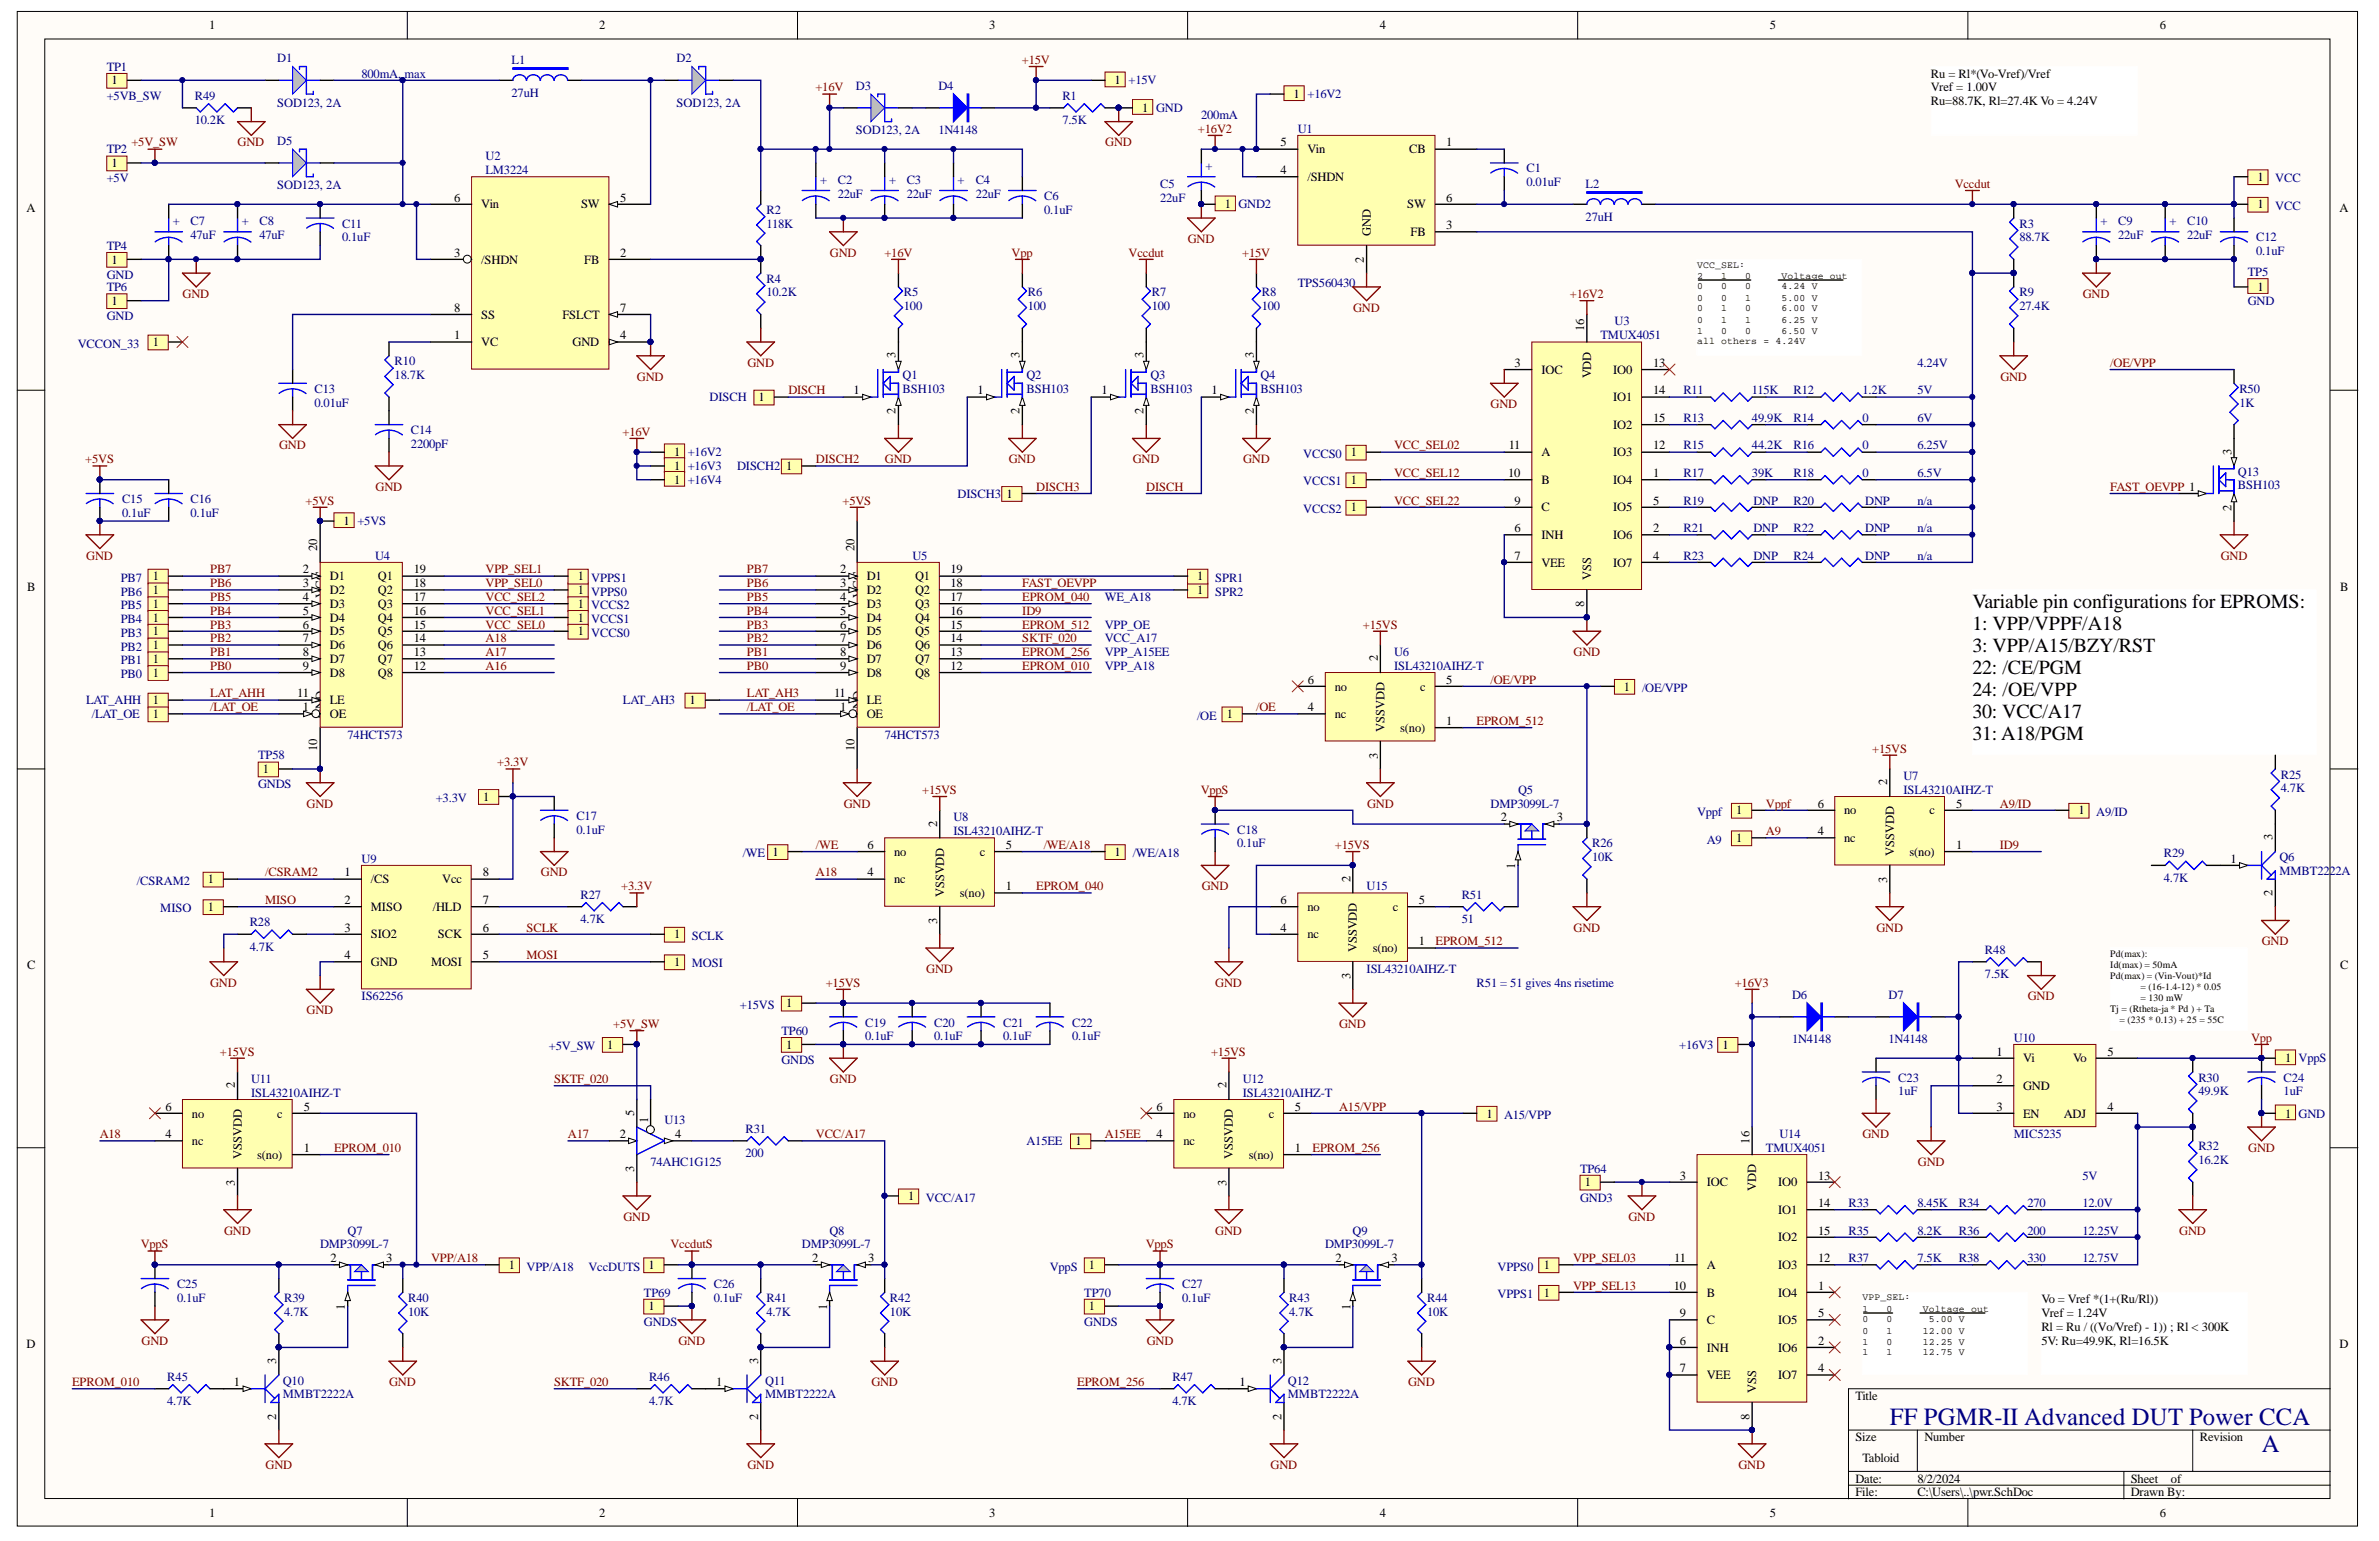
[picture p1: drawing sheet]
<svg xmlns="http://www.w3.org/2000/svg" width="431mm" height="279mm" viewBox="0 0 431 279" stroke-linecap="round" stroke-linejoin="round" font-family="sans-serif">
<defs><g id="words">
<g font-size="4.5" fill="#000080">
<text x="342.7" y="258.3">FF PGMR-II Advanced DUT Power CCA</text>
<text x="410.2" y="263.3">A</text>
</g>
<g font-size="3.6">
<text x="357.7" y="110.2">Variable pin configurations for EPROMS:</text>
<text x="357.7" y="114.2">1: VPP/VPPF/A18</text>
<text x="357.7" y="118.1">3: VPP/A15/BZY/RST</text>
<text x="357.7" y="122.2">22: /CE/PGM</text>
<text x="357.7" y="126.2">24: /OE/VPP</text>
<text x="357.7" y="130.1">30: VCC/A17</text>
<text x="357.7" y="134.1">31: A18/PGM</text>
</g>
<g font-size="2.3">
<text x="37.9" y="5.3">1</text>
<text x="108.7" y="5.3">2</text>
<text x="179.4" y="5.3">3</text>
<text x="250.2" y="5.3">4</text>
<text x="320.9" y="5.3">5</text>
<text x="391.7" y="5.3">6</text>
<text x="20.2" y="15.3">1</text>
<text x="202.1" y="15.3">1</text>
<text x="234.6" y="17.8">1</text>
<text x="350.2" y="14.1">Ru = Rl*(Vo-Vref)/Vref</text>
<text x="350.2" y="16.6">Vref = 1.00V</text>
<text x="207.1" y="20.3">1</text>
<text x="350.2" y="19.1">Ru=88.7K, Rl=27.4K Vo = 4.24V</text>
<text x="232.2" y="26.5">5</text>
<text x="237.1" y="27.8">Vin</text>
<text x="255.5" y="27.8">CB</text>
<text x="262.3" y="26.5">1</text>
<text x="20.2" y="30.3">1</text>
<text x="232.2" y="31.5">4</text>
<text x="237.1" y="32.8">/SHDN</text>
<text x="409.4" y="32.8">1</text>
<text x="4.8" y="38.4">A</text>
<text x="82.4" y="36.6">6</text>
<text x="87.3" y="37.8">Vin</text>
<text x="105.4" y="37.8">SW</text>
<text x="112.5" y="36.6">5</text>
<text x="222.2" y="37.8">1</text>
<text x="255.2" y="37.8">SW</text>
<text x="262.3" y="36.6">6</text>
<text x="262.3" y="41.6">3</text>
<text x="409.4" y="37.8">1</text>
<text x="424.3" y="38.4">A</text>
<text x="20.2" y="47.8">1</text>
<text x="82.4" y="46.6">3</text>
<text x="87.3" y="47.8">/SHDN</text>
<text x="106" y="47.8">FB</text>
<text x="112.5" y="46.6">2</text>
<text x="247.3" y="47.7" transform="rotate(-90 247.3 47.7)">2</text>
<text x="248.6" y="42.8" transform="rotate(-90 248.6 42.8)">GND</text>
<text x="255.8" y="42.8">FB</text>
<text x="409.4" y="52.8">1</text>
<text x="20.2" y="55.3">1</text>
<text x="82.4" y="56.5">8</text>
<text x="87.3" y="57.8">SS</text>
<text x="102" y="57.8">FSLCT</text>
<text x="112.5" y="56.5">7</text>
<text x="287.3" y="60" transform="rotate(-90 287.3 60)">16</text>
<text x="27.7" y="62.8">1</text>
<text x="82.4" y="61.5">1</text>
<text x="87.3" y="62.8">VC</text>
<text x="103.9" y="62.8">GND</text>
<text x="112.5" y="61.5">4</text>
<text x="162.4" y="65" transform="rotate(-90 162.4 65)">3</text>
<text x="184.9" y="65" transform="rotate(-90 184.9 65)">3</text>
<text x="207.4" y="65" transform="rotate(-90 207.4 65)">3</text>
<text x="227.4" y="65" transform="rotate(-90 227.4 65)">3</text>
<text x="154.8" y="71.5">1</text>
<text x="177.3" y="71.5">1</text>
<text x="199.8" y="71.5">1</text>
<text x="219.7" y="71.5">1</text>
<text x="274.6" y="66.5">3</text>
<text x="279.5" y="67.8">IOC</text>
<text x="288.6" y="68.6" transform="rotate(-90 288.6 68.6)">VDD</text>
<text x="292.6" y="67.8">IO0</text>
<text x="299.8" y="66.5">13</text>
<text x="299.8" y="71.5">14</text>
<text x="137.6" y="72.8">1</text>
<text x="162.4" y="75.1" transform="rotate(-90 162.4 75.1)">2</text>
<text x="184.9" y="75.1" transform="rotate(-90 184.9 75.1)">2</text>
<text x="207.4" y="75.1" transform="rotate(-90 207.4 75.1)">2</text>
<text x="227.4" y="75.1" transform="rotate(-90 227.4 75.1)">2</text>
<text x="292.6" y="72.8">IO1</text>
<text x="292.6" y="77.7">IO2</text>
<text x="299.8" y="76.5">15</text>
<text x="122.3" y="82.7">1</text>
<text x="245" y="82.7">1</text>
<text x="273.6" y="81.5">11</text>
<text x="279.5" y="82.7">A</text>
<text x="292.6" y="82.7">IO3</text>
<text x="299.8" y="81.5">12</text>
<text x="404.7" y="82.5" transform="rotate(-90 404.7 82.5)">3</text>
<text x="122.3" y="85.3">1</text>
<text x="122.3" y="87.7">1</text>
<text x="142.6" y="85.3">1</text>
<text x="245" y="87.7">1</text>
<text x="273.5" y="86.5">10</text>
<text x="279.5" y="87.7">B</text>
<text x="292.6" y="87.7">IO4</text>
<text x="299.8" y="86.5">1</text>
<text x="62.3" y="95.2">1</text>
<text x="182.5" y="90.3">1</text>
<text x="245" y="92.7">1</text>
<text x="274.6" y="91.5">9</text>
<text x="279.5" y="92.7">C</text>
<text x="292.6" y="92.7">IO5</text>
<text x="299.8" y="91.5">5</text>
<text x="404.7" y="92.6" transform="rotate(-90 404.7 92.6)">2</text>
<text x="57.5" y="100" transform="rotate(-90 57.5 100)">20</text>
<text x="155" y="100" transform="rotate(-90 155 100)">20</text>
<text x="274.6" y="101.5">7</text>
<text x="274.6" y="96.5">6</text>
<text x="279.5" y="97.7">INH</text>
<text x="292.6" y="97.7">IO6</text>
<text x="299.8" y="96.5">2</text>
<text x="299.8" y="101.5">4</text>
<text x="4.9" y="107.1">B</text>
<text x="27.7" y="105.2">1</text>
<text x="27.7" y="107.7">1</text>
<text x="54.9" y="103.9">2</text>
<text x="54.9" y="106.5">3</text>
<text x="59.8" y="105.2">D1</text>
<text x="59.8" y="107.7">D2</text>
<text x="68.5" y="105.2">Q1</text>
<text x="68.5" y="107.7">Q2</text>
<text x="75" y="103.9">19</text>
<text x="75" y="106.5">18</text>
<text x="104.8" y="107.7">1</text>
<text x="104.8" y="105.2">1</text>
<text x="152.4" y="103.9">2</text>
<text x="152.4" y="106.5">3</text>
<text x="157.2" y="105.2">D1</text>
<text x="157.2" y="107.7">D2</text>
<text x="166" y="105.2">Q1</text>
<text x="166" y="107.7">Q2</text>
<text x="172.4" y="103.9">19</text>
<text x="172.4" y="106.5">18</text>
<text x="217.1" y="107.7">1</text>
<text x="217.1" y="105.2">1</text>
<text x="279.5" y="102.8">VEE</text>
<text x="288.6" y="105.2" transform="rotate(-90 288.6 105.2)">VSS</text>
<text x="292.6" y="102.8">IO7</text>
<text x="424.4" y="107.1">B</text>
<text x="27.7" y="110.2">1</text>
<text x="27.7" y="112.7">1</text>
<text x="54.9" y="108.9">4</text>
<text x="54.9" y="111.5">5</text>
<text x="54.9" y="114">6</text>
<text x="58.8" y="108.3" transform="rotate(-90 58.8 108.3)">VCC</text>
<text x="59.8" y="110.2">D3</text>
<text x="59.8" y="112.7">D4</text>
<text x="68.5" y="110.2">Q3</text>
<text x="68.5" y="112.7">Q4</text>
<text x="75" y="108.9">17</text>
<text x="75" y="111.5">16</text>
<text x="75" y="114">15</text>
<text x="104.8" y="110.2">1</text>
<text x="104.8" y="112.7">1</text>
<text x="152.4" y="108.9">4</text>
<text x="152.4" y="111.5">5</text>
<text x="152.4" y="114">6</text>
<text x="156.2" y="108.3" transform="rotate(-90 156.2 108.3)">VCC</text>
<text x="157.2" y="110.2">D3</text>
<text x="157.2" y="112.7">D4</text>
<text x="166" y="110.2">Q3</text>
<text x="166" y="112.7">Q4</text>
<text x="172.4" y="108.9">17</text>
<text x="172.4" y="111.5">16</text>
<text x="172.4" y="114">15</text>
<text x="287.3" y="110.1" transform="rotate(-90 287.3 110.1)">8</text>
<text x="27.7" y="115.2">1</text>
<text x="27.7" y="117.7">1</text>
<text x="54.9" y="116.5">7</text>
<text x="54.9" y="119">8</text>
<text x="59.8" y="115.2">D5</text>
<text x="59.8" y="117.7">D6</text>
<text x="68.5" y="115.2">Q5</text>
<text x="68.5" y="117.7">Q6</text>
<text x="75" y="116.5">14</text>
<text x="75" y="119">13</text>
<text x="104.8" y="115.2">1</text>
<text x="152.4" y="116.5">7</text>
<text x="152.4" y="119">8</text>
<text x="157.2" y="115.2">D5</text>
<text x="157.2" y="117.7">D6</text>
<text x="166" y="115.2">Q5</text>
<text x="166" y="117.7">Q6</text>
<text x="172.4" y="116.5">14</text>
<text x="172.4" y="119">13</text>
<text x="249.9" y="119.9" transform="rotate(-90 249.9 119.9)">2</text>
<text x="27.7" y="120.2">1</text>
<text x="27.7" y="122.7">1</text>
<text x="54.9" y="121.4">9</text>
<text x="59.8" y="120.2">D7</text>
<text x="59.8" y="122.7">D8</text>
<text x="68.5" y="120.2">Q7</text>
<text x="68.5" y="122.7">Q8</text>
<text x="75" y="121.4">12</text>
<text x="152.4" y="121.4">9</text>
<text x="157.2" y="120.2">D7</text>
<text x="157.2" y="122.7">D8</text>
<text x="166" y="120.2">Q7</text>
<text x="166" y="122.7">Q8</text>
<text x="172.4" y="121.4">12</text>
<text x="237.2" y="124">6</text>
<text x="242.1" y="125.2">no</text>
<text x="257.6" y="125.2">c</text>
<text x="262.3" y="124">5</text>
<text x="294.5" y="125.2">1</text>
<text x="27.7" y="127.7">1</text>
<text x="27.7" y="130.2">1</text>
<text x="53.9" y="126.4">11</text>
<text x="54.9" y="129">1</text>
<text x="58.8" y="130.1" transform="rotate(-90 58.8 130.1)">GND</text>
<text x="59.8" y="127.7">LE</text>
<text x="59.8" y="130.2">OE</text>
<text x="125.1" y="127.7">1</text>
<text x="151.3" y="126.4">11</text>
<text x="152.4" y="129">1</text>
<text x="156.2" y="130.1" transform="rotate(-90 156.2 130.1)">GND</text>
<text x="157.2" y="127.7">LE</text>
<text x="157.2" y="130.2">OE</text>
<text x="222.5" y="130.2">1</text>
<text x="237.2" y="129">4</text>
<text x="242.1" y="130.2">nc</text>
<text x="262.3" y="131.4">1</text>
<text x="57.5" y="136.1" transform="rotate(-90 57.5 136.1)">10</text>
<text x="155" y="136.1" transform="rotate(-90 155 136.1)">10</text>
<text x="249.9" y="137.6" transform="rotate(-90 249.9 137.6)">3</text>
<text x="251.1" y="132.7" transform="rotate(-90 251.1 132.7)">VSSVDD</text>
<text x="253.9" y="132.7">s(no)</text>
<text x="47.7" y="140.2">1</text>
<text x="342.2" y="142.4" transform="rotate(-90 342.2 142.4)">2</text>
<text x="87.6" y="145.2">1</text>
<text x="169.9" y="149.9" transform="rotate(-90 169.9 149.9)">2</text>
<text x="272.2" y="148.9">2</text>
<text x="282.3" y="148.9">3</text>
<text x="314.9" y="147.6">1</text>
<text x="329.6" y="146.5">6</text>
<text x="334.5" y="147.6">no</text>
<text x="349.9" y="147.6">c</text>
<text x="354.7" y="146.5">5</text>
<text x="377" y="147.6">1</text>
<text x="140.1" y="155.2">1</text>
<text x="157.3" y="153.9">6</text>
<text x="162.2" y="155.2">no</text>
<text x="177.7" y="155.2">c</text>
<text x="182.4" y="153.9">5</text>
<text x="202.1" y="155.2">1</text>
<text x="314.9" y="152.7">1</text>
<text x="329.6" y="151.4">4</text>
<text x="334.5" y="152.7">nc</text>
<text x="343.5" y="155.2" transform="rotate(-90 343.5 155.2)">VSSVDD</text>
<text x="346.3" y="155.2">s(no)</text>
<text x="354.7" y="153.9">1</text>
<text x="412.1" y="152.4" transform="rotate(-90 412.1 152.4)">3</text>
<text x="37.7" y="160.1">1</text>
<text x="62.4" y="158.9">1</text>
<text x="67.3" y="160.1">/CS</text>
<text x="80.2" y="160.1">Vcc</text>
<text x="87.5" y="158.9">8</text>
<text x="157.3" y="158.9">4</text>
<text x="162.2" y="160.1">nc</text>
<text x="182.4" y="161.4">1</text>
<text x="244.9" y="159.9" transform="rotate(-90 244.9 159.9)">2</text>
<text x="274.8" y="157.5" transform="rotate(-90 274.8 157.5)">1</text>
<text x="342.2" y="160.1" transform="rotate(-90 342.2 160.1)">3</text>
<text x="404.5" y="156.4">1</text>
<text x="37.7" y="165.1">1</text>
<text x="62.4" y="163.9">2</text>
<text x="67.3" y="165.1">MISO</text>
<text x="78.5" y="165.1">/HLD</text>
<text x="87.5" y="163.9">7</text>
<text x="169.9" y="167.5" transform="rotate(-90 169.9 167.5)">3</text>
<text x="171.2" y="162.7" transform="rotate(-90 171.2 162.7)">VSSVDD</text>
<text x="174.1" y="162.7">s(no)</text>
<text x="232.2" y="163.9">6</text>
<text x="237.1" y="165.1">no</text>
<text x="252.6" y="165.1">c</text>
<text x="257.3" y="163.9">5</text>
<text x="412.1" y="162.5" transform="rotate(-90 412.1 162.5)">2</text>
<text x="62.4" y="168.9">3</text>
<text x="62.4" y="173.9">4</text>
<text x="67.3" y="170.1">SIO2</text>
<text x="79.4" y="170.1">SCK</text>
<text x="87.5" y="173.9">5</text>
<text x="87.5" y="168.9">6</text>
<text x="122.3" y="170.1">1</text>
<text x="232.2" y="168.9">4</text>
<text x="237.1" y="170.1">nc</text>
<text x="246.1" y="172.7" transform="rotate(-90 246.1 172.7)">VSSVDD</text>
<text x="248.9" y="172.7">s(no)</text>
<text x="257.3" y="171.4">1</text>
<text x="4.9" y="175.8">C</text>
<text x="67.3" y="175.2">GND</text>
<text x="78.2" y="175.2">MOSI</text>
<text x="122.3" y="175.2">1</text>
<text x="244.9" y="177.5" transform="rotate(-90 244.9 177.5)">3</text>
<text x="424.4" y="175.8">C</text>
<text x="142.6" y="182.6">1</text>
<text x="110.1" y="190.1">1</text>
<text x="142.6" y="190.1">1</text>
<text x="312.4" y="190.1">1</text>
<text x="362.1" y="191.4">1</text>
<text x="382.2" y="191.4">5</text>
<text x="42.6" y="197.3" transform="rotate(-90 42.6 197.3)">2</text>
<text x="222.4" y="197.3" transform="rotate(-90 222.4 197.3)">2</text>
<text x="362.1" y="196.4">2</text>
<text x="366.9" y="192.6">Vi</text>
<text x="366.9" y="197.6">GND</text>
<text x="376" y="192.6">Vo</text>
<text x="414.4" y="192.6">1</text>
<text x="30" y="201.4">6</text>
<text x="34.8" y="202.7">no</text>
<text x="50.3" y="202.7">c</text>
<text x="55.1" y="201.4">5</text>
<text x="115" y="202.3" transform="rotate(-90 115 202.3)">5</text>
<text x="117.5" y="203.6" transform="rotate(-90 117.5 203.6)">1</text>
<text x="209.7" y="201.4">6</text>
<text x="214.6" y="202.7">no</text>
<text x="230.1" y="202.7">c</text>
<text x="234.8" y="201.4">5</text>
<text x="269.6" y="202.7">1</text>
<text x="362.1" y="201.4">3</text>
<text x="366.9" y="202.7">EN</text>
<text x="374.3" y="202.7">ADJ</text>
<text x="382.2" y="201.4">4</text>
<text x="414.4" y="202.7">1</text>
<text x="30" y="206.4">4</text>
<text x="34.8" y="207.6">nc</text>
<text x="55.1" y="208.8">1</text>
<text x="112.4" y="206.4">2</text>
<text x="122.4" y="206.4">4</text>
<text x="195" y="207.6">1</text>
<text x="209.7" y="206.4">4</text>
<text x="214.6" y="207.6">nc</text>
<text x="234.8" y="208.8">1</text>
<text x="317.3" y="207.4" transform="rotate(-90 317.3 207.4)">16</text>
<text x="42.6" y="215" transform="rotate(-90 42.6 215)">3</text>
<text x="43.9" y="210.1" transform="rotate(-90 43.9 210.1)">VSSVDD</text>
<text x="46.6" y="210.1">s(no)</text>
<text x="115" y="212.5" transform="rotate(-90 115 212.5)">3</text>
<text x="222.4" y="215" transform="rotate(-90 222.4 215)">3</text>
<text x="223.6" y="210.1" transform="rotate(-90 223.6 210.1)">VSSVDD</text>
<text x="226.5" y="210.1">s(no)</text>
<text x="287.4" y="215.1">1</text>
<text x="304.6" y="213.9">3</text>
<text x="309.5" y="215.1">IOC</text>
<text x="322.5" y="215.1">IO0</text>
<text x="329.7" y="213.9">13</text>
<text x="164.7" y="217.6">1</text>
<text x="318.5" y="216" transform="rotate(-90 318.5 216)">VDD</text>
<text x="322.5" y="220.1">IO1</text>
<text x="329.7" y="218.9">14</text>
<text x="322.5" y="225">IO2</text>
<text x="329.7" y="223.9">15</text>
<text x="59.9" y="228.9">2</text>
<text x="70.1" y="228.9">3</text>
<text x="92.3" y="230.1">1</text>
<text x="117.6" y="230.1">1</text>
<text x="147.3" y="228.9">2</text>
<text x="157.4" y="228.9">3</text>
<text x="197.5" y="230.1">1</text>
<text x="242.2" y="228.9">2</text>
<text x="252.3" y="228.9">3</text>
<text x="280" y="230.1">1</text>
<text x="303.5" y="233.8">10</text>
<text x="303.6" y="228.9">11</text>
<text x="309.5" y="230.1">A</text>
<text x="322.5" y="230.1">IO3</text>
<text x="329.7" y="228.9">12</text>
<text x="329.7" y="233.8">1</text>
<text x="62.5" y="237.5" transform="rotate(-90 62.5 237.5)">1</text>
<text x="117.6" y="237.6">1</text>
<text x="150" y="237.5" transform="rotate(-90 150 237.5)">1</text>
<text x="197.5" y="237.6">1</text>
<text x="244.9" y="237.5" transform="rotate(-90 244.9 237.5)">1</text>
<text x="280" y="235.1">1</text>
<text x="304.6" y="238.8">9</text>
<text x="309.5" y="235.1">B</text>
<text x="322.5" y="235.1">IO4</text>
<text x="329.7" y="238.8">5</text>
<text x="370.2" y="236.3">Vo = Vref *(1+(Ru/Rl))</text>
<text x="370.2" y="238.8">Vref = 1.24V</text>
<text x="4.8" y="244.4">D</text>
<text x="304.6" y="243.8">6</text>
<text x="309.5" y="240.1">C</text>
<text x="309.5" y="245.1">INH</text>
<text x="322.5" y="240.1">IO5</text>
<text x="322.5" y="245.1">IO6</text>
<text x="329.7" y="243.8">2</text>
<text x="370.2" y="241.4">Rl = Ru / ((Vo/Vref) - 1)) ; Rl &lt; 300K</text>
<text x="370.2" y="243.8">5V: Ru=49.9K, Rl=16.5K</text>
<text x="424.3" y="244.4">D</text>
<text x="42.4" y="251.3">1</text>
<text x="50.1" y="247.3" transform="rotate(-90 50.1 247.3)">3</text>
<text x="129.9" y="251.3">1</text>
<text x="137.5" y="247.3" transform="rotate(-90 137.5 247.3)">3</text>
<text x="224.8" y="251.3">1</text>
<text x="232.4" y="247.3" transform="rotate(-90 232.4 247.3)">3</text>
<text x="304.6" y="248.8">7</text>
<text x="309.5" y="250.1">VEE</text>
<text x="322.5" y="250.1">IO7</text>
<text x="329.7" y="248.8">4</text>
<text x="50.1" y="257.4" transform="rotate(-90 50.1 257.4)">2</text>
<text x="137.5" y="257.4" transform="rotate(-90 137.5 257.4)">2</text>
<text x="232.4" y="257.4" transform="rotate(-90 232.4 257.4)">2</text>
<text x="317.3" y="257.4" transform="rotate(-90 317.3 257.4)">8</text>
<text x="318.5" y="252.5" transform="rotate(-90 318.5 252.5)">VSS</text>
<text x="336.5" y="253.8">Title</text>
<text x="336.5" y="261.3">Size</text>
<text x="349" y="261.3">Number</text>
<text x="398.9" y="261.3">Revision</text>
<text x="336.5" y="268.8">Date:</text>
<text x="337.8" y="265">Tabloid</text>
<text x="347.7" y="268.8">8/2/2024</text>
<text x="386.4" y="268.8">Sheet</text>
<text x="393.7" y="268.8">of</text>
<text x="37.9" y="275">1</text>
<text x="108.7" y="275">2</text>
<text x="179.4" y="275">3</text>
<text x="250.2" y="275">4</text>
<text x="320.9" y="275">5</text>
<text x="336.5" y="271.3">File:</text>
<text x="347.7" y="271.3">C:\Users\..\pwr.SchDoc</text>
<text x="386.4" y="271.3">Drawn By:</text>
<text x="391.7" y="275">6</text>
</g>
<g font-size="2.3" fill="#000080">
<text x="50.3" y="11.3">D1</text>
<text x="92.8" y="11.6">L1</text>
<text x="122.7" y="11.3">D2</text>
<text x="19.4" y="12.8">TP1</text>
<text x="65.6" y="14.1">800mA, max</text>
<text x="92.8" y="17.6">27uH</text>
<text x="155.2" y="16.3">D3</text>
<text x="170.2" y="16.3">D4</text>
<text x="204.7" y="15.3">+15V</text>
<text x="237.1" y="17.8">+16V2</text>
<text x="19.4" y="18.1">+5VB_SW</text>
<text x="35.3" y="18.1">R49</text>
<text x="35.3" y="22.6">10.2K</text>
<text x="50.3" y="19.3">SOD123, 2A</text>
<text x="122.7" y="19.3">SOD123, 2A</text>
<text x="192.7" y="18.1">R1</text>
<text x="192.7" y="22.6">7.5K</text>
<text x="209.7" y="20.3">GND</text>
<text x="217.9" y="21.5">200mA</text>
<text x="19.4" y="27.8">TP2</text>
<text x="50.3" y="26.3">D5</text>
<text x="88.1" y="29.1">U2</text>
<text x="155.2" y="24.3">SOD123, 2A</text>
<text x="170.2" y="24.3">1N4148</text>
<text x="235.3" y="24.1">U1</text>
<text x="19.4" y="33">+5V</text>
<text x="50.3" y="34.3">SOD123, 2A</text>
<text x="88.1" y="31.5">LM3224</text>
<text x="148.7" y="33.3">+</text>
<text x="151.9" y="33.3">C2</text>
<text x="151.9" y="35.8">22uF</text>
<text x="161.2" y="33.3">+</text>
<text x="164.4" y="33.3">C3</text>
<text x="164.4" y="35.8">22uF</text>
<text x="173.7" y="33.3">+</text>
<text x="177" y="33.3">C4</text>
<text x="177" y="35.8">22uF</text>
<text x="210.4" y="34.1">C5</text>
<text x="218.6" y="30.8">+</text>
<text x="276.8" y="31.3">C1</text>
<text x="276.8" y="33.8">0.01uF</text>
<text x="287.6" y="34.1">L2</text>
<text x="412.6" y="33">VCC</text>
<text x="31.4" y="40.8">+</text>
<text x="34.6" y="40.8">C7</text>
<text x="43.9" y="40.8">+</text>
<text x="47.1" y="40.8">C8</text>
<text x="62" y="41.3">C11</text>
<text x="139" y="38.8">R2</text>
<text x="139" y="41.3">118K</text>
<text x="189.4" y="36.3">C6</text>
<text x="189.4" y="38.8">0.1uF</text>
<text x="210.4" y="36.6">22uF</text>
<text x="224.6" y="37.8">GND2</text>
<text x="287.6" y="40.1">27uH</text>
<text x="366.2" y="41.3">R3</text>
<text x="380.9" y="40.8">+</text>
<text x="384.2" y="40.8">C9</text>
<text x="393.5" y="40.8">+</text>
<text x="396.7" y="40.8">C10</text>
<text x="412.6" y="38">VCC</text>
<text x="19.4" y="45.3">TP4</text>
<text x="34.6" y="43.3">47uF</text>
<text x="47.1" y="43.3">47uF</text>
<text x="62" y="43.8">0.1uF</text>
<text x="366.2" y="43.8">88.7K</text>
<text x="384.2" y="43.3">22uF</text>
<text x="396.7" y="43.3">22uF</text>
<text x="409.2" y="43.8">C12</text>
<text x="409.2" y="46.3">0.1uF</text>
<text x="19.4" y="50.5">GND</text>
<text x="19.4" y="52.8">TP6</text>
<text x="139" y="51.3">R4</text>
<text x="139" y="53.7">10.2K</text>
<text x="163.9" y="53.7">R5</text>
<text x="186.4" y="53.7">R6</text>
<text x="208.9" y="53.7">R7</text>
<text x="228.8" y="53.7">R8</text>
<text x="235.3" y="52.1">TPS560430</text>
<text x="366.2" y="53.7">R9</text>
<text x="407.6" y="50">TP5</text>
<text x="19.4" y="58.1">GND</text>
<text x="163.9" y="56.3">100</text>
<text x="186.4" y="56.3">100</text>
<text x="208.9" y="56.3">100</text>
<text x="228.8" y="56.3">100</text>
<text x="292.8" y="59">U3</text>
<text x="366.2" y="56.3">27.4K</text>
<text x="407.6" y="55.3">GND</text>
<text x="14.1" y="63">VCCON_33</text>
<text x="290.3" y="61.5">TMUX4051</text>
<text x="57" y="71.2">C13</text>
<text x="71.6" y="66.3">R10</text>
<text x="71.6" y="68.8">18.7K</text>
<text x="163.7" y="68.8">Q1</text>
<text x="163.7" y="71.2">BSH103</text>
<text x="186.2" y="68.8">Q2</text>
<text x="186.2" y="71.2">BSH103</text>
<text x="208.6" y="68.8">Q3</text>
<text x="208.6" y="71.2">BSH103</text>
<text x="228.6" y="68.8">Q4</text>
<text x="228.6" y="71.2">BSH103</text>
<text x="305.3" y="71.5">R11</text>
<text x="317.7" y="71.5">115K</text>
<text x="325.3" y="71.5">R12</text>
<text x="337.8" y="71.5">1.2K</text>
<text x="347.7" y="66.5">4.24V</text>
<text x="347.7" y="71.5">5V</text>
<text x="406.1" y="71.2">R50</text>
<text x="57" y="73.8">0.01uF</text>
<text x="128.7" y="72.8">DISCH</text>
<text x="305.3" y="76.5">R13</text>
<text x="317.7" y="76.5">49.9K</text>
<text x="325.3" y="76.5">R14</text>
<text x="337.8" y="76.5">0</text>
<text x="347.7" y="76.5">6V</text>
<text x="406.1" y="73.8">1K</text>
<text x="74.5" y="78.8">C14</text>
<text x="74.5" y="81.2">2200pF</text>
<text x="124.7" y="82.7">+16V2</text>
<text x="236.4" y="83">VCCS0</text>
<text x="305.3" y="81.5">R15</text>
<text x="317.7" y="81.5">44.2K</text>
<text x="325.3" y="81.5">R16</text>
<text x="337.8" y="81.5">0</text>
<text x="347.7" y="81.5">6.25V</text>
<text x="124.7" y="85.3">+16V3</text>
<text x="124.7" y="87.7">+16V4</text>
<text x="133.7" y="85.3">DISCH2</text>
<text x="236.4" y="88">VCCS1</text>
<text x="305.3" y="86.5">R17</text>
<text x="317.7" y="86.5">39K</text>
<text x="325.3" y="86.5">R18</text>
<text x="337.8" y="86.5">0</text>
<text x="347.7" y="86.5">6.5V</text>
<text x="405.9" y="86.3">Q13</text>
<text x="405.9" y="88.7">BSH103</text>
<text x="22.1" y="91.3">C15</text>
<text x="22.1" y="93.7">0.1uF</text>
<text x="34.6" y="91.3">C16</text>
<text x="34.6" y="93.7">0.1uF</text>
<text x="64.8" y="95.2">+5VS</text>
<text x="173.7" y="90.3">DISCH3</text>
<text x="236.4" y="93">VCCS2</text>
<text x="305.3" y="91.5">R19</text>
<text x="318" y="91.5">DNP</text>
<text x="325.3" y="91.5">R20</text>
<text x="338.3" y="91.5">DNP</text>
<text x="347.7" y="91.5">n/a</text>
<text x="68" y="101.5">U4</text>
<text x="165.5" y="101.5">U5</text>
<text x="305.3" y="96.5">R21</text>
<text x="305.3" y="101.5">R23</text>
<text x="318" y="96.5">DNP</text>
<text x="318" y="101.5">DNP</text>
<text x="325.3" y="96.5">R22</text>
<text x="325.3" y="101.5">R24</text>
<text x="338.3" y="96.5">DNP</text>
<text x="338.3" y="101.5">DNP</text>
<text x="347.7" y="96.5">n/a</text>
<text x="347.7" y="101.5">n/a</text>
<text x="21.9" y="105.5">PB7</text>
<text x="21.9" y="108">PB6</text>
<text x="107.2" y="108">VPPS0</text>
<text x="107.2" y="105.5">VPPS1</text>
<text x="220.4" y="108">SPR2</text>
<text x="220.4" y="105.5">SPR1</text>
<text x="21.9" y="110.5">PB5</text>
<text x="21.9" y="113">PB4</text>
<text x="107.2" y="110.5">VCCS2</text>
<text x="107.2" y="113">VCCS1</text>
<text x="200.4" y="108.9">WE_A18</text>
<text x="200.4" y="114">VPP_OE</text>
<text x="21.9" y="115.4">PB3</text>
<text x="21.9" y="118">PB2</text>
<text x="107.2" y="115.4">VCCS0</text>
<text x="200.4" y="116.5">VCC_A17</text>
<text x="200.4" y="119">VPP_A15EE</text>
<text x="252.8" y="119">U6</text>
<text x="21.9" y="120.4">PB1</text>
<text x="21.9" y="123">PB0</text>
<text x="200.4" y="121.4">VPP_A18</text>
<text x="252.8" y="121.4">ISL43210AIHZ-T</text>
<text x="297.8" y="125.4">/OE/VPP</text>
<text x="15.6" y="127.7">LAT_AHH</text>
<text x="16.6" y="130.2">/LAT_OE</text>
<text x="113" y="127.7">LAT_AH3</text>
<text x="217.1" y="130.5">/OE</text>
<text x="46.8" y="137.7">TP58</text>
<text x="63" y="133.9">74HCT573</text>
<text x="160.5" y="133.9">74HCT573</text>
<text x="46.8" y="142.9">GNDS</text>
<text x="275.3" y="143.9">Q5</text>
<text x="345.2" y="141.5">U7</text>
<text x="345.2" y="143.9">ISL43210AIHZ-T</text>
<text x="413.6" y="141.2">R25</text>
<text x="413.6" y="143.7">4.7K</text>
<text x="79" y="145.4">+3.3V</text>
<text x="104.5" y="148.6">C17</text>
<text x="172.9" y="148.9">U8</text>
<text x="270.3" y="146.5">DMP3099L-7</text>
<text x="307.8" y="147.9">Vppf</text>
<text x="380.2" y="147.9">A9/ID</text>
<text x="104.5" y="151.2">0.1uF</text>
<text x="134.7" y="155.4">/WE</text>
<text x="172.9" y="151.4">ISL43210AIHZ-T</text>
<text x="205.4" y="155.4">/WE/A18</text>
<text x="224.4" y="151.2">C18</text>
<text x="224.4" y="153.6">0.1uF</text>
<text x="288.7" y="153.6">R26</text>
<text x="309.5" y="153">A9</text>
<text x="392.4" y="155.4">R29</text>
<text x="24.8" y="160.4">/CSRAM2</text>
<text x="65.6" y="156.4">U9</text>
<text x="247.8" y="161.4">U15</text>
<text x="288.7" y="156.2">10K</text>
<text x="392.4" y="159.9">4.7K</text>
<text x="413.4" y="156.2">Q6</text>
<text x="413.4" y="158.6">MMBT2222A</text>
<text x="29.1" y="165.4">MISO</text>
<text x="45.3" y="167.9">R28</text>
<text x="105.3" y="162.9">R27</text>
<text x="105.3" y="167.4">4.7K</text>
<text x="265.1" y="162.9">R51</text>
<text x="265.1" y="167.4">51</text>
<text x="45.3" y="172.4">4.7K</text>
<text x="125.5" y="170.4">SCLK</text>
<text x="360" y="172.9">R48</text>
<text x="125.5" y="175.4">MOSI</text>
<text x="247.8" y="176.4">ISL43210AIHZ-T</text>
<text x="267.8" y="178.9">R51 = 51 gives 4ns risetime</text>
<text x="360" y="177.4">7.5K</text>
<text x="65.6" y="181.4">IS62256</text>
<text x="134.2" y="182.9">+15VS</text>
<text x="325" y="181.1">D6</text>
<text x="342.5" y="181.1">D7</text>
<text x="99.5" y="190.4">+5V_SW</text>
<text x="141.7" y="187.6">TP60</text>
<text x="156.9" y="186.2">C19</text>
<text x="156.9" y="188.6">0.1uF</text>
<text x="169.4" y="186.2">C20</text>
<text x="169.4" y="188.6">0.1uF</text>
<text x="181.9" y="186.2">C21</text>
<text x="181.9" y="188.6">0.1uF</text>
<text x="194.4" y="186.2">C22</text>
<text x="194.4" y="188.6">0.1uF</text>
<text x="304.6" y="190.1">+16V3</text>
<text x="325" y="189.1">1N4148</text>
<text x="342.5" y="189.1">1N4148</text>
<text x="365.2" y="188.9">U10</text>
<text x="45.5" y="196.4">U11</text>
<text x="141.7" y="192.8">GNDS</text>
<text x="225.4" y="196.4">U12</text>
<text x="344.3" y="196.1">C23</text>
<text x="398.7" y="196.1">R30</text>
<text x="414.2" y="196.1">C24</text>
<text x="416.9" y="192.6">VppS</text>
<text x="45.5" y="198.8">ISL43210AIHZ-T</text>
<text x="120.5" y="203.8">U13</text>
<text x="225.4" y="198.8">ISL43210AIHZ-T</text>
<text x="272.8" y="202.8">A15/VPP</text>
<text x="344.3" y="198.6">1uF</text>
<text x="398.7" y="198.6">49.9K</text>
<text x="414.2" y="198.6">1uF</text>
<text x="416.9" y="202.7">GND</text>
<text x="135.2" y="205.4">R31</text>
<text x="135.2" y="209.8">200</text>
<text x="186.2" y="207.6">A15EE</text>
<text x="320.3" y="208.8">TMUX4051</text>
<text x="322.7" y="206.4">U14</text>
<text x="365.2" y="206.4">MIC5235</text>
<text x="398.7" y="208.6">R32</text>
<text x="118" y="211.4">74AHC1G125</text>
<text x="286.6" y="212.6">TP64</text>
<text x="377.6" y="213.9">5V</text>
<text x="398.7" y="211.1">16.2K</text>
<text x="167.9" y="217.9">VCC/A17</text>
<text x="286.6" y="217.9">GND3</text>
<text x="335.2" y="218.9">R33</text>
<text x="347.7" y="218.9">8.45K</text>
<text x="355.3" y="218.9">R34</text>
<text x="367.7" y="218.9">270</text>
<text x="377.6" y="218.9">12.0V</text>
<text x="58.1" y="226.3">DMP3099L-7</text>
<text x="63" y="223.9">Q7</text>
<text x="145.4" y="226.3">DMP3099L-7</text>
<text x="150.4" y="223.9">Q8</text>
<text x="240.3" y="226.3">DMP3099L-7</text>
<text x="245.3" y="223.9">Q9</text>
<text x="335.2" y="223.9">R35</text>
<text x="347.7" y="223.9">8.2K</text>
<text x="355.3" y="223.9">R36</text>
<text x="367.7" y="223.9">200</text>
<text x="377.6" y="223.9">12.25V</text>
<text x="32.1" y="233.6">C25</text>
<text x="95.5" y="230.4">VPP/A18</text>
<text x="106.7" y="230.4">VccDUTS</text>
<text x="129.5" y="233.6">C26</text>
<text x="190.4" y="230.4">VppS</text>
<text x="214.4" y="233.6">C27</text>
<text x="271.6" y="230.4">VPPS0</text>
<text x="335.2" y="228.9">R37</text>
<text x="347.7" y="228.9">7.5K</text>
<text x="355.3" y="228.9">R38</text>
<text x="367.7" y="228.9">330</text>
<text x="377.6" y="228.9">12.75V</text>
<text x="32.1" y="236">0.1uF</text>
<text x="51.5" y="236">R39</text>
<text x="51.5" y="238.6">4.7K</text>
<text x="74" y="236">R40</text>
<text x="74" y="238.6">10K</text>
<text x="116.8" y="235.1">TP69</text>
<text x="129.5" y="236">0.1uF</text>
<text x="139" y="236">R41</text>
<text x="139" y="238.6">4.7K</text>
<text x="161.4" y="236">R42</text>
<text x="161.4" y="238.6">10K</text>
<text x="196.6" y="235.1">TP70</text>
<text x="214.4" y="236">0.1uF</text>
<text x="233.8" y="236">R43</text>
<text x="233.8" y="238.6">4.7K</text>
<text x="258.8" y="236">R44</text>
<text x="258.8" y="238.6">10K</text>
<text x="271.6" y="235.4">VPPS1</text>
<text x="116.8" y="240.3">GNDS</text>
<text x="196.6" y="240.3">GNDS</text>
<text x="30.3" y="250.3">R45</text>
<text x="51.3" y="251.1">Q10</text>
<text x="117.7" y="250.3">R46</text>
<text x="138.8" y="251.1">Q11</text>
<text x="212.6" y="250.3">R47</text>
<text x="233.6" y="251.1">Q12</text>
<text x="30.3" y="254.8">4.7K</text>
<text x="51.3" y="253.5">MMBT2222A</text>
<text x="117.7" y="254.8">4.7K</text>
<text x="138.8" y="253.5">MMBT2222A</text>
<text x="212.6" y="254.8">4.7K</text>
<text x="233.6" y="253.5">MMBT2222A</text>
</g>
<g font-size="2.3" fill="#800000">
<text x="185.3" y="11.6">+15V</text>
<text x="147.9" y="16.6">+16V</text>
<text x="23.8" y="26.5">+5V_SW</text>
<text x="43.1" y="26.5">GND</text>
<text x="200.4" y="26.5">GND</text>
<text x="217.3" y="24.1">+16V2</text>
<text x="354.5" y="34.1">Vccdut</text>
<text x="150.5" y="46.6">GND</text>
<text x="160.4" y="46.6">+16V</text>
<text x="183.5" y="46.6">Vpp</text>
<text x="204.7" y="46.6">Vccdut</text>
<text x="215.4" y="44">GND</text>
<text x="225.3" y="46.6">+15V</text>
<text x="33.1" y="54">GND</text>
<text x="284.7" y="54">+16V2</text>
<text x="377.7" y="54">GND</text>
<text x="245.4" y="56.5">GND</text>
<text x="115.5" y="69">GND</text>
<text x="135.5" y="66.5">GND</text>
<text x="143" y="71.5">DISCH</text>
<text x="362.8" y="69">GND</text>
<text x="382.7" y="66.5">/OE/VPP</text>
<text x="270.3" y="74">GND</text>
<text x="15.5" y="84">+5VS</text>
<text x="50.6" y="81.5">GND</text>
<text x="112.9" y="79">+16V</text>
<text x="148" y="84">DISCH2</text>
<text x="160.5" y="84">GND</text>
<text x="183" y="84">GND</text>
<text x="205.4" y="84">GND</text>
<text x="225.5" y="84">GND</text>
<text x="252.8" y="81.5">VCC_SEL02</text>
<text x="68.1" y="89">GND</text>
<text x="187.9" y="89">DISCH3</text>
<text x="207.9" y="89">DISCH</text>
<text x="252.8" y="86.5">VCC_SEL12</text>
<text x="382.7" y="89">FAST_OEVPP 1</text>
<text x="55.4" y="91.5">+5VS</text>
<text x="152.8" y="91.5">+5VS</text>
<text x="252.8" y="91.5">VCC_SEL22</text>
<text x="15.6" y="101.5">GND</text>
<text x="402.7" y="101.5">GND</text>
<text x="38.1" y="106.5">PB6</text>
<text x="38.1" y="103.9">PB7</text>
<text x="88.1" y="106.5">VPP_SEL0</text>
<text x="88.1" y="103.9">VPP_SEL1</text>
<text x="135.5" y="106.5">PB6</text>
<text x="135.5" y="103.9">PB7</text>
<text x="185.4" y="106.5">FAST_OEVPP</text>
<text x="38.1" y="114">PB3</text>
<text x="38.1" y="111.5">PB4</text>
<text x="38.1" y="108.9">PB5</text>
<text x="88.1" y="111.5">VCC_SEL1</text>
<text x="88.1" y="114">VCC_SEL0</text>
<text x="88.1" y="108.9">VCC_SEL2</text>
<text x="135.5" y="114">PB3</text>
<text x="135.5" y="111.5">PB4</text>
<text x="135.5" y="108.9">PB5</text>
<text x="185.4" y="111.5">ID9</text>
<text x="185.4" y="114">EPROM_512</text>
<text x="185.4" y="108.9">EPROM_040</text>
<text x="247.2" y="114">+15VS</text>
<text x="38.1" y="119">PB1</text>
<text x="38.1" y="116.5">PB2</text>
<text x="88.1" y="119">A17</text>
<text x="88.1" y="116.5">A18</text>
<text x="135.5" y="119">PB1</text>
<text x="135.5" y="116.5">PB2</text>
<text x="185.4" y="116.5">SKTF_020</text>
<text x="185.4" y="119">EPROM_256</text>
<text x="285.4" y="119">GND</text>
<text x="38.1" y="121.4">PB0</text>
<text x="88.1" y="121.4">A16</text>
<text x="135.5" y="121.4">PB0</text>
<text x="185.4" y="121.4">EPROM_010</text>
<text x="270.3" y="124">/OE/VPP</text>
<text x="38.1" y="126.4">LAT_AHH</text>
<text x="38.1" y="129">/LAT_OE</text>
<text x="135.5" y="126.4">LAT_AH3</text>
<text x="135.5" y="129">/LAT_OE</text>
<text x="227.8" y="129">/OE</text>
<text x="267.8" y="131.4">EPROM_512</text>
<text x="339.5" y="136.5">+15VS</text>
<text x="90.2" y="138.9">+3.3V</text>
<text x="167.2" y="143.9">+15VS</text>
<text x="217.8" y="143.9">VppS</text>
<text x="55.6" y="146.5">GND</text>
<text x="153" y="146.5">GND</text>
<text x="247.9" y="146.5">GND</text>
<text x="320.3" y="146.5">Vppf</text>
<text x="362.7" y="146.5">A9/ID</text>
<text x="148" y="153.9">/WE</text>
<text x="189.3" y="153.9">/WE/A18</text>
<text x="242.1" y="153.9">+15VS</text>
<text x="320.3" y="151.4">A9</text>
<text x="362.7" y="153.9">ID9</text>
<text x="48.1" y="158.9">/CSRAM2</text>
<text x="98.1" y="158.9">GND</text>
<text x="112.6" y="161.4">+3.3V</text>
<text x="148" y="158.9">A18</text>
<text x="187.9" y="161.4">EPROM_040</text>
<text x="217.9" y="161.4">GND</text>
<text x="48.1" y="163.9">MISO</text>
<text x="95.5" y="168.9">SCLK</text>
<text x="95.5" y="173.9">MOSI</text>
<text x="260.4" y="171.4">EPROM_512</text>
<text x="285.4" y="168.9">GND</text>
<text x="340.3" y="168.9">GND</text>
<text x="410.2" y="171.4">GND</text>
<text x="38.1" y="178.9">GND</text>
<text x="149.7" y="178.9">+15VS</text>
<text x="168" y="176.4">GND</text>
<text x="220.4" y="178.9">GND</text>
<text x="314.6" y="178.9">+16V3</text>
<text x="55.6" y="183.9">GND</text>
<text x="367.8" y="181.4">GND</text>
<text x="39.9" y="191.4">+15VS</text>
<text x="111.2" y="186.3">+5V_SW</text>
<text x="219.6" y="191.4">+15VS</text>
<text x="242.9" y="186.3">GND</text>
<text x="408.2" y="188.9">Vpp</text>
<text x="100.5" y="196.4">SKTF_020</text>
<text x="150.5" y="196.4">GND</text>
<text x="242.9" y="201.4">A15/VPP</text>
<text x="18.1" y="206.4">A18</text>
<text x="60.6" y="208.8">EPROM_010</text>
<text x="103" y="206.4">A17</text>
<text x="148" y="206.4">VCC/A17</text>
<text x="200.4" y="206.4">A15EE</text>
<text x="238" y="208.8">EPROM_256</text>
<text x="337.8" y="206.4">GND</text>
<text x="407.7" y="208.8">GND</text>
<text x="347.8" y="211.4">GND</text>
<text x="113.1" y="221.3">GND</text>
<text x="295.3" y="221.3">GND</text>
<text x="25.5" y="226.3">VppS</text>
<text x="40.6" y="223.9">GND</text>
<text x="121.6" y="226.3">VccdutS</text>
<text x="207.8" y="226.3">VppS</text>
<text x="220.4" y="223.9">GND</text>
<text x="395.2" y="223.9">GND</text>
<text x="78.2" y="228.9">VPP/A18</text>
<text x="285.3" y="228.9">VPP_SEL03</text>
<text x="285.3" y="233.8">VPP_SEL13</text>
<text x="25.7" y="243.8">GND</text>
<text x="123" y="243.8">GND</text>
<text x="208" y="243.8">GND</text>
<text x="13.1" y="251.3">EPROM_010</text>
<text x="70.6" y="251.3">GND</text>
<text x="100.5" y="251.3">SKTF_020</text>
<text x="158" y="251.3">GND</text>
<text x="195.4" y="251.3">EPROM_256</text>
<text x="255.4" y="251.3">GND</text>
<text x="48.2" y="266.3">GND</text>
<text x="135.5" y="266.3">GND</text>
<text x="230.4" y="266.3">GND</text>
<text x="315.3" y="266.3">GND</text>
</g>
<g font-size="1.8">
<text x="307.8" y="48.5">VCC_SEL:</text>
<text x="307.8" y="50.5">2</text>
<text x="307.8" y="52.5">0</text>
<text x="312.1" y="50.5">1</text>
<text x="312.1" y="52.5">0</text>
<text x="316.5" y="50.5">0</text>
<text x="316.5" y="52.5">0</text>
<text x="323.1" y="50.5">Voltage out</text>
<text x="323.1" y="52.5">4.24 V</text>
<text x="307.8" y="54.5">0</text>
<text x="307.8" y="56.4">0</text>
<text x="307.8" y="58.5">0</text>
<text x="312.1" y="54.5">0</text>
<text x="312.1" y="56.4">1</text>
<text x="312.1" y="58.5">1</text>
<text x="316.5" y="54.5">1</text>
<text x="316.5" y="56.4">0</text>
<text x="316.5" y="58.5">1</text>
<text x="323.1" y="54.5">5.00 V</text>
<text x="323.1" y="56.4">6.00 V</text>
<text x="323.1" y="58.5">6.25 V</text>
<text x="307.8" y="60.5">1</text>
<text x="307.8" y="62.4">all others = 4.24V</text>
<text x="312.1" y="60.5">0</text>
<text x="316.5" y="60.5">0</text>
<text x="323.1" y="60.5">6.50 V</text>
<text x="382.7" y="173.5">Pd(max):</text>
<text x="382.7" y="175.5">Id(max) = 50mA</text>
<text x="382.7" y="177.5">Pd(max) = (Vin-Vout)*Id</text>
<text x="388.2" y="179.5">= (16-1.4-12) * 0.05</text>
<text x="382.7" y="183.5">Tj = (Rtheta-ja * Pd ) + Ta</text>
<text x="384.4" y="185.5">= (235 * 0.13) + 25 = 55C</text>
<text x="388.2" y="181.5">= 130 mW</text>
<text x="337.8" y="235.8">VPP_SEL:</text>
<text x="337.8" y="237.8">1</text>
<text x="337.8" y="239.8">0</text>
<text x="342.1" y="237.8">0</text>
<text x="342.1" y="239.8">0</text>
<text x="348.7" y="237.8">Voltage out</text>
<text x="349.8" y="239.8">5.00 V</text>
<text x="337.8" y="241.8">0</text>
<text x="337.8" y="243.8">1</text>
<text x="337.8" y="245.8">1</text>
<text x="342.1" y="241.8">1</text>
<text x="342.1" y="243.8">0</text>
<text x="342.1" y="245.8">1</text>
<text x="348.7" y="241.8">12.00 V</text>
<text x="348.7" y="243.8">12.25 V</text>
<text x="348.7" y="245.8">12.75 V</text>
</g>
</g></defs>
<g fill="#fffcf8" stroke="#000" stroke-width=".18">
<path d="M3.1 2.1h424.5v274.6h-424.5z"/>
<path d="M8.1 7.1h414.5v264.6h-414.5z"/>
</g>
<g fill="none" stroke="#000" stroke-width=".18">
<path d="M73.9 2.1v5M144.6 2.1v5M215.4 2.1v5M286.1 2.1v5M356.9 2.1v5M3.1 70.7h5M422.6 70.7h5M3.1 139.4h5M422.6 139.4h5M3.1 208.1h5M422.6 208.1h5M335.2 259.3h87.4"/>
<path d="M347.7 259.3v7.5M397.7 259.3v7.5M422.6 251.8h-87.4v20M73.9 271.8v5M144.6 271.8v5M215.4 271.8v5M286.1 271.8v5M335.2 266.8h87.4M335.2 269.3h87.4M356.9 271.8v5M385.2 266.8v5"/>
</g>
<path d="M65.6 156.9h19.9v22.4h-19.9z" fill="#ffffb0" stroke="#800000" stroke-width=".18"/>
<g fill="none" stroke="#000" stroke-width=".25">
<path d="M58.1 94.5v7.5M58.1 131.9v7.5M60.6 159.4h5M85.5 159.4h5M100.5 144.4v2.5M100.5 149.4v2.5M43.1 169.4h2.5M53.1 169.4h2.5M60.6 164.4h5M60.6 169.4h5M60.6 174.4h5M85.5 164.4h5"/>
<path d="M85.5 169.4h5M85.5 174.4h5M103 164.4h2.5M113 164.4h2.5"/>
</g>
<path d="M91.8 139.4h2.5M93 139.4v2.5M98 154.4h5l-2.5 2.5zM100.5 151.9v2.5M38.1 174.4h5l-2.5 2.5zM40.6 171.9v2.5M55.6 179.4h5l-2.5 2.5zM58.1 176.9v2.5M114.2 161.9h2.5M115.5 161.9v2.5" fill="none" stroke="#800000" stroke-width=".25"/>
<path d="M98 146.9h5M100.5 147.9a4 4 0 0 1 2.4 .9M100.5 147.9a4 4 0 0 0-2.4 .8M100.5 147.9v1.5M45.6 169.4l.7-.8 1.5 1.5 1.5-1.5 1.5 1.5 1.5-1.5 .8 .8M105.5 164.4l.8-.8 1.5 1.5 1.5-1.5 1.5 1.5 1.4-1.5 .8 .8" fill="none" stroke="#00f" stroke-width=".25"/>
<path d="M43.1 159.4h17.5M93 141.9v17.5h-2.5M93 144.4h7.5M43.1 169.4h-2.5v2.5M43.1 164.4h17.5M55.6 169.4h5M60.6 174.4h-2.5v2.5M90.5 164.4h12.5M90.5 169.4h27.5M90.5 174.4h27.5" fill="none" stroke="#000080" stroke-width=".25"/>
<g fill="#000080" stroke="#000080" stroke-width=".18">
<circle cx="93" cy="144.4" r=".46"/>
<circle cx="58" cy="94.4" r=".46"/>
<circle cx="58" cy="139.4" r=".46"/>
</g>
<path d="M58.1 102h14.9v29.9h-14.9z" fill="#ffffb0" stroke="#800000" stroke-width=".18"/>
<path d="M50.6 104.5h7.5" fill="none" stroke="#000" stroke-width=".25"/>
<path d="M56.6 104l1.5 .5-1.5 .5z" fill="#fffcf8" stroke="#000" stroke-width=".18"/>
<path d="M50.6 107h7.5" fill="none" stroke="#000" stroke-width=".25"/>
<path d="M56.6 106.5l1.5 .5-1.5 .5z" fill="#fffcf8" stroke="#000" stroke-width=".18"/>
<path d="M50.6 109.5h7.5" fill="none" stroke="#000" stroke-width=".25"/>
<path d="M56.6 109l1.5 .5-1.5 .5z" fill="#fffcf8" stroke="#000" stroke-width=".18"/>
<path d="M50.6 112h7.5" fill="none" stroke="#000" stroke-width=".25"/>
<path d="M56.6 111.5l1.5 .5-1.5 .5z" fill="#fffcf8" stroke="#000" stroke-width=".18"/>
<path d="M50.6 114.5h7.5" fill="none" stroke="#000" stroke-width=".25"/>
<path d="M56.6 114l1.5 .5-1.5 .4z" fill="#fffcf8" stroke="#000" stroke-width=".18"/>
<path d="M50.6 116.9h7.5" fill="none" stroke="#000" stroke-width=".25"/>
<path d="M56.6 116.4l1.5 .5-1.5 .5z" fill="#fffcf8" stroke="#000" stroke-width=".18"/>
<path d="M50.6 119.4h7.5" fill="none" stroke="#000" stroke-width=".25"/>
<path d="M56.6 118.9l1.5 .5-1.5 .5z" fill="#fffcf8" stroke="#000" stroke-width=".18"/>
<path d="M50.6 121.9h7.5" fill="none" stroke="#000" stroke-width=".25"/>
<path d="M56.6 121.4l1.5 .5-1.5 .5z" fill="#fffcf8" stroke="#000" stroke-width=".18"/>
<path d="M50.6 126.9h7.5" fill="none" stroke="#000" stroke-width=".25"/>
<path d="M56.6 126.4l1.5 .5-1.5 .5z" fill="#fffcf8" stroke="#000" stroke-width=".18"/>
<path d="M50.6 129.4h7.5" fill="none" stroke="#000" stroke-width=".25"/>
<circle cx="57.3" cy="129.4" r=".71" fill="#fffcf8" stroke="#000" stroke-width=".18"/>
<path d="M55.1 128.9l1.5 .5-1.5 .5z" fill="#fffcf8" stroke="#000" stroke-width=".18"/>
<path d="M73 104.5h7.5M73 107h7.5M73 109.5h7.5M73 112h7.5M73 114.5h7.5M73 116.9h7.5M73 119.4h7.5M73 121.9h7.5" fill="none" stroke="#000" stroke-width=".25"/>
<g fill="#000080" stroke="#000080" stroke-width=".18">
<circle cx="58" cy="94.4" r=".46"/>
<circle cx="58" cy="139.4" r=".46"/>
</g>
<g fill="none" stroke="#000080" stroke-width=".25">
<path d="M33.1 112h17.5M33.1 116.9h17.5M33.1 119.4h17.5M33.1 104.5h17.5M33.1 107h17.5M33.1 109.5h17.5M33.1 114.5h17.5M80.5 112h20M80.5 116.9h20M80.5 119.4h20M80.5 114.5h20M33.1 121.9h17.5"/>
<path d="M33.1 126.9h17.5M33.1 129.4h17.5M80.5 121.9h20M100.5 196.9h17.5v2.5M103 206.8h7.5"/>
</g>
<path d="M153 229.3l1.2 1.3h-2.5z" fill="#c0c0c0" stroke="#00f" stroke-width=".18"/>
<path d="M150.5 232.1h4.9M150.5 229.3h2.5M151 229.3v2.8M153 230.6v1.5M155.4 229.3h-.5v2.8M155.4 233.1h-4.9v1.2" fill="none" stroke="#00f" stroke-width=".25"/>
<path d="M150.5 234.3v2.5" fill="none" stroke="#000" stroke-width=".25"/>
<path d="M150.5 234.3l.5 1.5h-1z" fill="#fffcf8" stroke="#000" stroke-width=".18"/>
<path d="M155.4 229.3h2.5" fill="none" stroke="#000" stroke-width=".25"/>
<path d="M155.4 229.3l1.5-.5v1z" fill="#fffcf8" stroke="#000" stroke-width=".18"/>
<path d="M148 229.3h2.5" fill="none" stroke="#000" stroke-width=".25"/>
<path d="M149 228.8l1.5 .5-1.5 .5z" fill="#fffcf8" stroke="#000" stroke-width=".18"/>
<path d="M123 231.8h5M125.5 232.8a4 4 0 0 1 2.4 .9M125.5 232.8a4 4 0 0 0-2.5 .8M125.5 232.8v1.5M138 234.3l-.8 .8 1.5 1.5-1.5 1.5 1.5 1.5-1.5 1.5 .8 .7M160.4 234.3l-.7 .8 1.5 1.5-1.5 1.5 1.5 1.5-1.5 1.5 .7 .7" fill="none" stroke="#00f" stroke-width=".25"/>
<path d="M125.5 229.3v2.5M125.5 234.3v2.5M138 231.8v2.5M160.4 231.8v2.5M128 251.8h5M138 241.8v2.5M160.4 241.8v2.5" fill="none" stroke="#000" stroke-width=".25"/>
<g fill="#000080" stroke="#000080" stroke-width=".18">
<circle cx="137.9" cy="244.3" r=".46"/>
<circle cx="137.9" cy="229.3" r=".46"/>
<circle cx="125.4" cy="236.8" r=".46"/>
<circle cx="125.4" cy="229.3" r=".46"/>
<circle cx="160.4" cy="229.3" r=".46"/>
</g>
<path d="M125.5 229.3h22.5M138 229.3v2.5M150.5 236.8v7.5h-12.5M160.4 229.3v2.5" fill="none" stroke="#000080" stroke-width=".25"/>
<path d="M123 239.3h5l-2.5 2.5zM125.5 236.8v2.5M157.9 246.8h5l-2.5 2.5zM160.4 244.3v2.5" fill="none" stroke="#800000" stroke-width=".25"/>
<path d="M131.5 251.3l1.5 .5-1.5 .5z" fill="#fffcf8" stroke="#000" stroke-width=".18"/>
<path d="M115.5 251.8h2.5M125.5 251.8h2.5M138 244.3v5M138 254.3v5" fill="none" stroke="#000" stroke-width=".25"/>
<circle cx="137.9" cy="244.3" r=".46" fill="#000080" stroke="#000080" stroke-width=".18"/>
<path d="M118 251.8l.7-.8 1.5 1.5 1.5-1.5 1.5 1.5 1.5-1.5 .8 .8M133 251.8h2.5M135.5 251.8l1.7 1.7M135.5 249.3v5M138 249.3l-2.5 2.5M138 252.8v1.5h-1.5z" fill="none" stroke="#00f" stroke-width=".25"/>
<path d="M100.5 251.8h15" fill="none" stroke="#000080" stroke-width=".25"/>
<path d="M65.6 229.3l1.2 1.3h-2.5z" fill="#c0c0c0" stroke="#00f" stroke-width=".18"/>
<path d="M63.1 232.1h5M63.1 229.3h2.5M63.6 229.3v2.8M65.6 230.6v1.5M68.1 229.3h-.5v2.8M68.1 233.1h-5v1.2" fill="none" stroke="#00f" stroke-width=".25"/>
<path d="M63.1 234.3v2.5" fill="none" stroke="#000" stroke-width=".25"/>
<path d="M63.1 234.3l.5 1.5h-1z" fill="#fffcf8" stroke="#000" stroke-width=".18"/>
<path d="M68.1 229.3h2.4" fill="none" stroke="#000" stroke-width=".25"/>
<path d="M68.1 229.3l1.4-.5v1z" fill="#fffcf8" stroke="#000" stroke-width=".18"/>
<path d="M60.6 229.3h2.5" fill="none" stroke="#000" stroke-width=".25"/>
<path d="M61.6 228.8l1.5 .5-1.5 .5z" fill="#fffcf8" stroke="#000" stroke-width=".18"/>
<path d="M25.6 231.8h5M28.1 232.8a4 4 0 0 1 2.4 .9M28.1 232.8a4 4 0 0 0-2.5 .8M28.1 232.8v1.5M50.6 234.3l-.8 .8 1.5 1.5-1.5 1.5 1.5 1.5-1.5 1.5 .8 .7M73 234.3l-.7 .8 1.5 1.5-1.5 1.5 1.5 1.5-1.5 1.5 .7 .7" fill="none" stroke="#00f" stroke-width=".25"/>
<path d="M28.1 229.3v2.5M28.1 234.3v2.5M50.6 231.8v2.5M73 231.8v2.5M40.6 251.8h5M50.6 241.8v2.5M73 241.8v2.5" fill="none" stroke="#000" stroke-width=".25"/>
<g fill="#000080" stroke="#000080" stroke-width=".18">
<circle cx="50.5" cy="244.3" r=".46"/>
<circle cx="50.5" cy="229.3" r=".46"/>
<circle cx="28.1" cy="229.3" r=".46"/>
<circle cx="73" cy="229.3" r=".46"/>
</g>
<path d="M28.1 229.3h32.5M50.6 229.3v2.5M63.1 236.8v7.5h-12.5M73 229.3v2.5" fill="none" stroke="#000080" stroke-width=".25"/>
<path d="M25.6 239.3h5l-2.5 2.5zM28.1 236.8v2.5M70.5 246.8h5l-2.5 2.5zM73 244.3v2.5" fill="none" stroke="#800000" stroke-width=".25"/>
<path d="M44.1 251.3l1.5 .5-1.5 .5z" fill="#fffcf8" stroke="#000" stroke-width=".18"/>
<path d="M28.1 251.8h2.5M38.1 251.8h2.5M50.6 244.3v5M50.6 254.3v5" fill="none" stroke="#000" stroke-width=".25"/>
<circle cx="50.5" cy="244.3" r=".46" fill="#000080" stroke="#000080" stroke-width=".18"/>
<path d="M30.6 251.8l.7-.8 1.5 1.5 1.5-1.5 1.5 1.5 1.5-1.5 .8 .8M45.6 251.8h2.5M48.1 251.8l1.7 1.7M48.1 249.3v5M50.6 249.3l-2.5 2.5M50.6 252.8v1.5h-1.5z" fill="none" stroke="#00f" stroke-width=".25"/>
<path d="M50.6 259.3v2.5M48.1 261.8h5l-2.5 2.5z" fill="none" stroke="#800000" stroke-width=".25"/>
<path d="M70.5 229.3h17.5M13.1 251.8h15" fill="none" stroke="#000080" stroke-width=".25"/>
<path d="M33.1 199.4h19.9v12.4h-19.9z" fill="#ffffb0" stroke="#800000" stroke-width=".18"/>
<path d="M43.1 194.4v5M28.1 201.9h5M28.1 206.8h5M43.1 211.8v5M53.1 201.9h5M53.1 209.3h5M110.5 206.8h5" fill="none" stroke="#000" stroke-width=".25"/>
<path d="M40.6 219.3h5l-2.5 2.5zM43.1 216.8v2.5" fill="none" stroke="#800000" stroke-width=".25"/>
<path d="M18.1 206.8h10M58.1 201.9h17.4v27.4M58.1 209.3h12.4" fill="none" stroke="#000080" stroke-width=".25"/>
<circle cx="75.5" cy="229.3" r=".46" fill="#000080" stroke="#000080" stroke-width=".18"/>
<path d="M27.1 200.9l2 2M29.1 200.9l-2 2" fill="none" stroke="#f00" stroke-width=".18"/>
<path d="M114 206.3l1.5 .5-1.5 .5z" fill="#fffcf8" stroke="#000" stroke-width=".18"/>
<path d="M120.5 206.8h5" fill="none" stroke="#000" stroke-width=".25"/>
<path d="M120.5 206.3l1.5 .5-1.5 .5z" fill="#fffcf8" stroke="#000" stroke-width=".18"/>
<path d="M115.5 204.3l5 2.5-5 2.5z" fill="none" stroke="#00f" stroke-width=".25"/>
<path d="M118 199.4v6.2" fill="none" stroke="#000" stroke-width=".25"/>
<circle cx="118" cy="204.8" r=".71" fill="#fffcf8" stroke="#000" stroke-width=".18"/>
<path d="M115.5 199.4v4.9M115.5 209.3v5" fill="none" stroke="#000" stroke-width=".25"/>
<path d="M114.2 186.9h2.5M115.5 186.9v2.5M113 216.8h5l-2.5 2.5zM115.5 214.3v2.5" fill="none" stroke="#800000" stroke-width=".25"/>
<circle cx="115.5" cy="189.3" r=".46" fill="#000080" stroke="#000080" stroke-width=".18"/>
<path d="M115.5 189.4v10" fill="none" stroke="#000080" stroke-width=".25"/>
<path d="M85.5 32h24.9v34.9h-24.9z" fill="#ffffb0" stroke="#800000" stroke-width=".18"/>
<path d="M110.5 57h7.5" fill="none" stroke="#000" stroke-width=".25"/>
<path d="M110.5 57l1.5-.5v1z" fill="#fffcf8" stroke="#000" stroke-width=".18"/>
<path d="M110.5 37h7.5M78 57h7.5" fill="none" stroke="#000" stroke-width=".25"/>
<path d="M110.5 37l1.5-.5v1z" fill="#fffcf8" stroke="#000" stroke-width=".18"/>
<path d="M110.5 62h7.5" fill="none" stroke="#000" stroke-width=".25"/>
<path d="M110.5 61.5l1.5 .5-1.5 .5z" fill="#fffcf8" stroke="#000" stroke-width=".18"/>
<circle cx="118" cy="62" r=".46" fill="#000080" stroke="#000080" stroke-width=".18"/>
<path d="M78 37h7.5M78 47h7.5M110.5 47h7.5" fill="none" stroke="#000" stroke-width=".25"/>
<circle cx="84.7" cy="47" r=".71" fill="#fffcf8" stroke="#000" stroke-width=".18"/>
<path d="M90.5 14.6h2.5M103 14.6h2.5M78 62h7.5" fill="none" stroke="#000" stroke-width=".25"/>
<circle cx="118" cy="62" r=".46" fill="#000080" stroke="#000080" stroke-width=".18"/>
<path d="M93 12.3h10v.3h-10z" fill-rule="evenodd" fill="#00f" stroke="#00f" stroke-width=".25"/>
<path d="M95.4 14.6a1.23 1.23 0 0 0-1.2-1 1.23 1.23 0 0 0-1.2 1M97.9 14.6a1.23 1.23 0 0 0-1.2-1 1.23 1.23 0 0 0-1.2 1M100.4 14.6a1.23 1.23 0 0 0-1.2-1 1.23 1.23 0 0 0-1.2 1M102.9 14.6a1.23 1.23 0 0 0-1.2-1 1.23 1.23 0 0 0-1.2 1" fill="none" stroke="#00f" stroke-width=".25"/>
<path d="M125.5 12.1l2.5 2.5-2.5 2.5z" fill="#c0c0c0" stroke="#00f" stroke-width=".18"/>
<g fill="none" stroke="#00f" stroke-width=".25">
<path d="M123 14.6h2.5M126.7 12.6v-.5h1.3v5h1.2v-.5M128 14.6h2.5M30.6 39.5v2.5M43.1 39.5v2.5M55.6 39.5h5M138 37l-.8 .8 1.5 1.5-1.5 1.5 1.5 1.5-1.5 1.5 .8 .7M145.5 34.5h5M148 35.5a4 4 0 0 1 2.4 .9M148 35.5a4 4 0 0 0-2.5 .9M148 32v2.5M148 35.5v1.5"/>
<path d="M157.9 34.5h5M160.4 35.5a4 4 0 0 1 2.5 .9M160.4 35.5a4 4 0 0 0-2.4 .9M160.4 32v2.5M160.4 35.5v1.5M170.4 34.5h5M172.9 35.5a4 4 0 0 1 2.4 .9M172.9 35.5a4 4 0 0 0-2.4 .9M172.9 32v2.5M172.9 35.5v1.5M182.9 34.5h5M185.4 35.5a4 4 0 0 1 2.4 .9"/>
<path d="M185.4 35.5a4 4 0 0 0-2.4 .9M185.4 35.5v1.5M28.1 42h5M30.6 43a4 4 0 0 1 2.4 .9M30.6 43a4 4 0 0 0-2.5 .9M30.6 43v1.5M40.6 42h5M43.1 43a4 4 0 0 1 2.4 .9M43.1 43a4 4 0 0 0-2.5 .9M43.1 43v1.5M58.1 40.5a4 4 0 0 1 2.4 .9M58.1 40.5a4 4 0 0 0-2.5 .9"/>
<path d="M58.1 40.5v1.5M138 49.5l-.8 .8 1.5 1.5-1.5 1.5 1.5 1.5-1.5 1.5 .8 .7M50.6 69.5h5M53.1 70.5a4 4 0 0 1 2.4 .9M53.1 70.5a4 4 0 0 0-2.5 .8M53.1 70.5v1.5M68.1 77h4.9M70.5 78a4 4 0 0 1 2.5 .8M70.5 78a4 4 0 0 0-2.4 .8M70.5 64.5l-.7 .8 1.5 1.5-1.5 1.5 1.5 1.5-1.5 1.4 .7 .8M70.5 78v1.5"/>
</g>
<g fill="none" stroke="#000" stroke-width=".25">
<path d="M120.5 14.6h2.5M130.5 14.6h2.5M30.6 37v2.5M43.1 37v2.5M58.1 37v2.5M138 34.5v2.5M148 29.5v2.5M148 37v2.5M160.4 29.5v2.5M160.4 37v2.5M172.9 29.5v2.5M172.9 37v2.5"/>
<path d="M185.4 32v2.5M185.4 37v2.5M30.6 44.5v2.5M43.1 44.5v2.5M58.1 42v2.5M138 44.5v5M138 57v2.5M53.1 67v2.5M53.1 72v2.5M70.5 62v2.5M70.5 72v5M70.5 79.5v2.5"/>
</g>
<g fill="#000080" stroke="#000080" stroke-width=".18">
<circle cx="137.9" cy="47" r=".46"/>
<circle cx="160.4" cy="39.5" r=".46"/>
<circle cx="172.9" cy="39.5" r=".46"/>
<circle cx="43" cy="37" r=".46"/>
<circle cx="43" cy="47" r=".46"/>
<circle cx="58" cy="37" r=".46"/>
<circle cx="30.6" cy="47" r=".46"/>
<circle cx="118" cy="62" r=".46"/>
<circle cx="147.9" cy="27" r=".46"/>
<circle cx="160.4" cy="27" r=".46"/>
<circle cx="172.9" cy="27" r=".46"/>
<circle cx="137.9" cy="27" r=".46"/>
<circle cx="73" cy="14.5" r=".46"/>
<circle cx="73" cy="37" r=".46"/>
<circle cx="118" cy="14.5" r=".46"/>
<circle cx="220.3" cy="27" r=".46"/>
<circle cx="28.1" cy="29.5" r=".46"/>
</g>
<path d="M26.8 27h2.5M28.1 27v2.5M219.1 24.6h2.5M220.4 24.6v2.4M138 59.5v2.5M50.6 77h5l-2.5 2.5zM53.1 74.5v2.5M115.5 64.5h5l-2.5 2.5zM118 62v2.5M135.5 62h5l-2.5 2.5zM68.1 84.5h4.9l-2.5 2.5zM70.5 82v2.5" fill="none" stroke="#800000" stroke-width=".25"/>
<g fill="none" stroke="#000080" stroke-width=".25">
<path d="M90.5 14.6h-17.5v22.4M105.5 14.6h15M118 14.6v22.4M133 14.6h5v12.4M30.6 37h47.4M148 39.5h37.4M148 27v2.5M160.4 27v2.5M172.9 27v2.5M58.1 44.5v2.5h-32.5M78 57h-24.9v10M118 47h20"/>
<path d="M118 57v5M70.5 62h7.5"/>
</g>
<path d="M53.1 27l2.5 2.5-2.5 2.5z" fill="#c0c0c0" stroke="#00f" stroke-width=".18"/>
<path d="M50.6 29.5h2.5M54.3 27.5v-.5h1.3v5h1.2v-.5M55.6 29.5h2.5" fill="none" stroke="#00f" stroke-width=".25"/>
<path d="M48.1 29.5h2.5M58.1 29.5h2.5" fill="none" stroke="#000" stroke-width=".25"/>
<path d="M53.1 12.1l2.5 2.5-2.5 2.5z" fill="#c0c0c0" stroke="#00f" stroke-width=".18"/>
<path d="M50.6 14.6h2.5M54.3 12.6v-.5h1.3v5h1.2v-.5M55.6 14.6h2.5" fill="none" stroke="#00f" stroke-width=".25"/>
<path d="M48.1 14.6h2.5M58.1 14.6h2.5" fill="none" stroke="#000" stroke-width=".25"/>
<path d="M28.1 29.5h20" fill="none" stroke="#000080" stroke-width=".25"/>
<circle cx="28.1" cy="29.5" r=".46" fill="#000080" stroke="#000080" stroke-width=".18"/>
<path d="M19.4 28.3h3.6v2.7h-3.6z" fill="#ffffb0" stroke="#800000" stroke-width=".18"/>
<path d="M23.1 29.5h2.5" fill="none" stroke="#000" stroke-width=".25"/>
<path d="M19.4 13.3h3.6v2.7h-3.6z" fill="#ffffb0" stroke="#800000" stroke-width=".18"/>
<path d="M23.1 14.6h2.5" fill="none" stroke="#000" stroke-width=".25"/>
<path d="M25.6 14.6h22.5" fill="none" stroke="#000080" stroke-width=".25"/>
<path d="M235.4 24.6h24.9v19.9h-24.9z" fill="#ffffb0" stroke="#800000" stroke-width=".18"/>
<g fill="none" stroke="#000" stroke-width=".25">
<path d="M227.9 27h7.5M227.9 32h7.5M260.3 27h7.5M260.3 37h7.5M272.8 27v2.5M272.8 32v2.5M285.3 37h2.5M297.8 37h2.5M365.2 37v2.5M380.2 37v2.5M392.7 37v2.5M405.2 39.5v2.5"/>
<path d="M247.8 44.5v5M260.3 42h7.5M365.2 47v5M365.2 59.5v2.5M380.2 44.5v2.5M392.7 44.5v2.5M405.2 44.5v2.5"/>
</g>
<g fill="#000080" stroke="#000080" stroke-width=".18">
<circle cx="227.8" cy="27" r=".46"/>
<circle cx="365.2" cy="49.5" r=".46"/>
<circle cx="365.2" cy="37" r=".46"/>
<circle cx="405.1" cy="47" r=".46"/>
<circle cx="380.1" cy="37" r=".46"/>
<circle cx="380.1" cy="47" r=".46"/>
<circle cx="392.6" cy="37" r=".46"/>
<circle cx="392.6" cy="47" r=".46"/>
</g>
<path d="M287.8 34.8h10v.2h-10z" fill-rule="evenodd" fill="#00f" stroke="#00f" stroke-width=".25"/>
<g fill="none" stroke="#00f" stroke-width=".25">
<path d="M270.3 29.5h5M272.8 30.5a4 4 0 0 1 2.4 .9M272.8 30.5a4 4 0 0 0-2.4 .9M272.8 30.5v1.5M290.2 37a1.23 1.23 0 0 0-1.2-1 1.23 1.23 0 0 0-1.2 1M292.7 37a1.23 1.23 0 0 0-1.2-1 1.23 1.23 0 0 0-1.2 1M295.2 37a1.23 1.23 0 0 0-1.2-1 1.23 1.23 0 0 0-1.2 1M297.7 37a1.23 1.23 0 0 0-1.2-1 1.23 1.23 0 0 0-1.2 1M365.2 39.5l-.7 .8 1.5 1.5-1.5 1.5 1.5 1.5-1.5 1.5 .7 .7M380.2 39.5v2.5M392.7 39.5v2.5M365.2 52l-.7 .8 1.5 1.5-1.5 1.5 1.5 1.5-1.5 1.5 .7 .7"/>
<path d="M377.7 42h5M380.2 43a4 4 0 0 1 2.4 .9M380.2 43a4 4 0 0 0-2.5 .9M380.2 43v1.5M390.2 42h5M392.7 43a4 4 0 0 1 2.4 .9M392.7 43a4 4 0 0 0-2.5 .9M392.7 43v1.5M402.7 42h5M405.2 43a4 4 0 0 1 2.4 .9M405.2 43a4 4 0 0 0-2.5 .9M405.2 43v1.5"/>
</g>
<path d="M245.3 52h5l-2.5 2.5zM247.8 49.5v2.5M377.7 49.5h5l-2.5 2.5zM380.2 47v2.5M362.7 64.5h5l-2.5 2.5zM365.2 62v2.5" fill="none" stroke="#800000" stroke-width=".25"/>
<path d="M350.2 12.1h37.4v12.4h-37.4z" fill="#fff" stroke="#fff" stroke-width=".18"/>
<path d="M277.8 62h19.9v44.9h-19.9z" fill="#ffffb0" stroke="#800000" stroke-width=".18"/>
<g fill="none" stroke="#000" stroke-width=".25">
<path d="M287.8 57v5M272.8 67h5M297.8 67h5M297.8 72h5M297.8 77h5M307.8 72h2.5M307.8 77h2.5M317.8 72h2.5M317.8 77h2.5M327.7 72h2.5M327.7 77h2.5M337.7 72h2.5"/>
<path d="M337.7 77h2.5M272.8 82h5M272.8 87h5M272.8 92h5M272.8 97h5M297.8 82h5M297.8 87h5M297.8 92h5M297.8 97h5M307.8 82h2.5M307.8 87h2.5M317.8 82h2.5"/>
<path d="M317.8 87h2.5M327.7 82h2.5M327.7 87h2.5M337.7 82h2.5M337.7 87h2.5M272.8 102h5M287.8 107v5M297.8 102h5"/>
</g>
<g fill="#000080" stroke="#000080" stroke-width=".18">
<circle cx="272.8" cy="101.9" r=".46"/>
<circle cx="287.8" cy="111.9" r=".46"/>
<circle cx="272.8" cy="37" r=".46"/>
<circle cx="405.1" cy="37" r=".46"/>
<circle cx="365.2" cy="49.5" r=".46"/>
<circle cx="357.7" cy="49.5" r=".46"/>
<circle cx="357.7" cy="81.9" r=".46"/>
<circle cx="357.7" cy="77" r=".46"/>
<circle cx="357.7" cy="72" r=".46"/>
<circle cx="357.7" cy="86.9" r=".46"/>
<circle cx="357.7" cy="37" r=".46"/>
<circle cx="73" cy="14.5" r=".46"/>
</g>
<g fill="none" stroke="#000080" stroke-width=".25">
<path d="M60.6 14.6h12.4M267.8 37h17.5M267.8 27h5M272.8 34.5v2.5M300.3 37h104.9v2.5M267.8 42h89.9v7.5h7.5M357.7 49.5v32.5h-17.5M302.8 77h5M302.8 72h5M320.3 77h7.4M320.3 72h7.4M340.2 77h17.5"/>
<path d="M340.2 72h17.5M250.3 87h22.5M250.3 82h22.5M250.3 92h22.5M272.8 97v15h15M302.8 87h5M302.8 82h5M320.3 87h7.4M320.3 82h7.4M357.7 82v5h-17.5M80.5 109.5h20M80.5 107h20"/>
<path d="M80.5 104.5h20"/>
</g>
<path d="M356.5 34.5h2.5M357.7 34.5v2.5M286.5 54.5h2.5M287.8 54.5v2.5M270.3 69.5h5l-2.5 2.5zM272.8 67v2.5M285.3 114.5h5l-2.5 2.4zM287.8 112v2.5" fill="none" stroke="#800000" stroke-width=".25"/>
<path d="M310.3 77l.7 .7 1.5-1.5 1.5 1.5 1.5-1.5 1.5 1.5 .8-.7M310.3 72l.7 .7 1.5-1.5 1.5 1.5 1.5-1.5 1.5 1.5 .8-.7M330.2 72l.8-.8 1.5 1.5 1.5-1.5 1.5 1.5 1.5-1.5 .7 .8M330.2 77l.8-.8 1.5 1.5 1.5-1.5 1.5 1.5 1.5-1.5 .7 .8M310.3 87l.7 .7 1.5-1.5 1.5 1.5 1.5-1.5 1.5 1.5 .8-.7M310.3 82l.7 .7 1.5-1.5 1.5 1.5 1.5-1.5 1.5 1.5 .8-.7M330.2 82l.8-.8 1.5 1.5 1.5-1.5 1.5 1.5 1.5-1.5 .7 .8M330.2 87l.8-.8 1.5 1.5 1.5-1.5 1.5 1.5 1.5-1.5 .7 .8" fill="none" stroke="#00f" stroke-width=".25"/>
<path d="M307.8 209.3h19.9v44.9h-19.9z" fill="#ffffb0" stroke="#800000" stroke-width=".18"/>
<g fill="none" stroke="#000" stroke-width=".25">
<path d="M302.8 214.3h5M317.8 204.3v5M327.7 214.3h5M327.7 219.3h5M337.7 219.3h2.5M347.7 219.3h2.5M357.7 219.3h2.5M367.7 219.3h2.5M302.8 229.3h5M302.8 234.3h5M302.8 239.3h5M327.7 224.3h5"/>
<path d="M327.7 229.3h5M327.7 234.3h5M327.7 239.3h5M337.7 224.3h2.5M337.7 229.3h2.5M347.7 224.3h2.5M347.7 229.3h2.5M357.7 224.3h2.5M357.7 229.3h2.5M367.7 224.3h2.5M367.7 229.3h2.5M302.8 244.3h5"/>
<path d="M302.8 249.3h5M317.8 254.3v5M327.7 244.3h5M327.7 249.3h5"/>
</g>
<g fill="#000080" stroke="#000080" stroke-width=".18">
<circle cx="302.7" cy="249.3" r=".46"/>
<circle cx="317.7" cy="259.3" r=".46"/>
<circle cx="302.7" cy="244.3" r=".46"/>
<circle cx="387.6" cy="219.3" r=".46"/>
<circle cx="387.6" cy="224.3" r=".46"/>
</g>
<path d="M292.8 214.3h10M332.7 219.3h5M350.2 219.3h7.5M370.2 219.3h17.5M285.3 229.3h17.5M285.3 234.3h17.5M302.8 239.3v20h15M332.7 229.3h5M332.7 224.3h5M350.2 229.3h7.5M350.2 224.3h7.5M370.2 224.3h17.5" fill="none" stroke="#000080" stroke-width=".25"/>
<path d="M316.5 179.4h2.5M317.8 179.4v2.5M317.8 259.3v2.5M315.3 261.8h5l-2.5 2.5z" fill="none" stroke="#800000" stroke-width=".25"/>
<path d="M340.2 219.3l.8 .8 1.5-1.5 1.5 1.5 1.5-1.5 1.5 1.5 .7-.8M360.2 219.3l.8-.7 1.5 1.5 1.5-1.5 1.5 1.5 1.5-1.5 .7 .7M340.2 224.3l.8 .8 1.5-1.5 1.5 1.5 1.5-1.5 1.5 1.5 .7-.8M340.2 229.3l.8 .8 1.5-1.5 1.5 1.5 1.5-1.5 1.5 1.5 .7-.8M360.2 224.3l.8-.7 1.5 1.5 1.5-1.5 1.5 1.5 1.5-1.5 .7 .7M360.2 229.3l.8-.7 1.5 1.5 1.5-1.5 1.5 1.5 1.5-1.5 .7 .7" fill="none" stroke="#00f" stroke-width=".25"/>
<path d="M365.2 189.4h14.9v14.9h-14.9z" fill="#ffffb0" stroke="#800000" stroke-width=".18"/>
<path d="M340.2 191.9v2.5M340.2 196.9v2.5M357.7 191.9h7.5M357.7 196.9h7.5M380.2 191.9h7.5M397.7 191.9v2.5M410.1 191.9v2.5M410.1 196.9v2.5M357.7 201.9h7.5M380.2 201.9h7.5M397.7 201.9v4.9M397.7 214.3v2.5" fill="none" stroke="#000" stroke-width=".25"/>
<path d="M317.8 181.9v22.4M357.7 196.9h-7.5v7.4M387.7 191.9h22.4M387.7 201.9v27.4h-17.5M387.7 204.3h10" fill="none" stroke="#000080" stroke-width=".25"/>
<path d="M337.7 194.4h5M340.2 195.4a4 4 0 0 1 2.5 .8M340.2 195.4a4 4 0 0 0-2.4 .8M340.2 195.4v1.5M397.7 194.4l-.8 .7 1.5 1.5-1.5 1.5 1.5 1.5-1.5 1.5 .8 .8M407.7 194.4h4.9M410.1 195.4a4 4 0 0 1 2.5 .8M410.1 195.4a4 4 0 0 0-2.4 .8M410.1 195.4v1.5M397.7 206.8l-.8 .8 1.5 1.5-1.5 1.5 1.5 1.5-1.5 1.5 .8 .7" fill="none" stroke="#00f" stroke-width=".25"/>
<g fill="#000080" stroke="#000080" stroke-width=".18">
<circle cx="410.1" cy="191.8" r=".46"/>
<circle cx="397.6" cy="204.3" r=".46"/>
<circle cx="397.6" cy="191.8" r=".46"/>
<circle cx="387.6" cy="204.3" r=".46"/>
<circle cx="410.1" cy="201.8" r=".46"/>
</g>
<path d="M340.2 199.4v2.5M408.9 189.4h2.5M410.1 189.4v2.5M337.7 201.9h5l-2.5 2.4zM347.7 206.8h5l-2.5 2.5zM350.2 204.3v2.5M395.2 219.3h5l-2.5 2.5zM397.7 216.8v2.5M407.7 204.3h4.9l-2.5 2.5zM410.1 201.9v2.4" fill="none" stroke="#800000" stroke-width=".25"/>
<path d="M370.2 234.3h37.4v14.9h-37.4z" fill="#fff" stroke="#fff" stroke-width=".18"/>
<path d="M26.8 103.2h3.7v2.7h-3.7z" fill="#ffffb0" stroke="#800000" stroke-width=".18"/>
<path d="M30.6 104.5h2.5" fill="none" stroke="#000" stroke-width=".25"/>
<path d="M26.8 105.7h3.7v2.7h-3.7z" fill="#ffffb0" stroke="#800000" stroke-width=".18"/>
<path d="M30.6 107h2.5" fill="none" stroke="#000" stroke-width=".25"/>
<path d="M26.8 108.2h3.7v2.7h-3.7z" fill="#ffffb0" stroke="#800000" stroke-width=".18"/>
<path d="M30.6 109.5h2.5" fill="none" stroke="#000" stroke-width=".25"/>
<path d="M26.8 110.7h3.7v2.7h-3.7z" fill="#ffffb0" stroke="#800000" stroke-width=".18"/>
<path d="M30.6 112h2.5" fill="none" stroke="#000" stroke-width=".25"/>
<path d="M26.8 113.2h3.7v2.7h-3.7z" fill="#ffffb0" stroke="#800000" stroke-width=".18"/>
<path d="M30.6 114.5h2.5" fill="none" stroke="#000" stroke-width=".25"/>
<path d="M26.8 115.7h3.7v2.7h-3.7z" fill="#ffffb0" stroke="#800000" stroke-width=".18"/>
<path d="M30.6 116.9h2.5" fill="none" stroke="#000" stroke-width=".25"/>
<path d="M26.8 118.2h3.7v2.7h-3.7z" fill="#ffffb0" stroke="#800000" stroke-width=".18"/>
<path d="M30.6 119.4h2.5" fill="none" stroke="#000" stroke-width=".25"/>
<path d="M26.8 120.7h3.7v2.7h-3.7z" fill="#ffffb0" stroke="#800000" stroke-width=".18"/>
<path d="M30.6 121.9h2.5" fill="none" stroke="#000" stroke-width=".25"/>
<path d="M26.8 125.7h3.7v2.7h-3.7z" fill="#ffffb0" stroke="#800000" stroke-width=".18"/>
<path d="M30.6 126.9h2.5" fill="none" stroke="#000" stroke-width=".25"/>
<path d="M26.8 128.2h3.7v2.7h-3.7z" fill="#ffffb0" stroke="#800000" stroke-width=".18"/>
<path d="M30.6 129.4h2.5" fill="none" stroke="#000" stroke-width=".25"/>
<path d="M36.8 158.2h3.7v2.6h-3.7z" fill="#ffffb0" stroke="#800000" stroke-width=".18"/>
<path d="M40.6 159.4h2.5" fill="none" stroke="#000" stroke-width=".25"/>
<path d="M36.8 163.1h3.7v2.7h-3.7z" fill="#ffffb0" stroke="#800000" stroke-width=".18"/>
<path d="M40.6 164.4h2.5" fill="none" stroke="#000" stroke-width=".25"/>
<path d="M120.5 173.1h3.7v2.7h-3.7z" fill="#ffffb0" stroke="#800000" stroke-width=".18"/>
<path d="M118 174.4h2.5" fill="none" stroke="#000" stroke-width=".25"/>
<path d="M120.5 168.1h3.7v2.7h-3.7z" fill="#ffffb0" stroke="#800000" stroke-width=".18"/>
<path d="M118 169.4h2.5" fill="none" stroke="#000" stroke-width=".25"/>
<path d="M109.3 188.1h3.6v2.7h-3.6z" fill="#ffffb0" stroke="#800000" stroke-width=".18"/>
<path d="M113 189.4h2.5" fill="none" stroke="#000" stroke-width=".25"/>
<circle cx="115.5" cy="189.3" r=".46" fill="#000080" stroke="#000080" stroke-width=".18"/>
<path d="M86.8 143.2h3.6v2.6h-3.6z" fill="#ffffb0" stroke="#800000" stroke-width=".18"/>
<path d="M90.5 144.4h2.5" fill="none" stroke="#000" stroke-width=".25"/>
<circle cx="93" cy="144.4" r=".46" fill="#000080" stroke="#000080" stroke-width=".18"/>
<path d="M90.5 228.1h3.7v2.6h-3.7z" fill="#ffffb0" stroke="#800000" stroke-width=".18"/>
<path d="M88 229.3h2.5" fill="none" stroke="#000" stroke-width=".25"/>
<path d="M162.9 215.6h3.7v2.7h-3.7z" fill="#ffffb0" stroke="#800000" stroke-width=".18"/>
<path d="M207.9 49.5v2.5M207.9 59.5v2.5M197.9 72h5M133 206.8h2.5M143 206.8h2.5M160.4 216.8h2.5" fill="none" stroke="#000" stroke-width=".25"/>
<g fill="#000080" stroke="#000080" stroke-width=".18">
<circle cx="160.4" cy="216.8" r=".46"/>
<circle cx="125.4" cy="229.3" r=".46"/>
</g>
<path d="M205.4 79.5h5l-2.5 2.5zM207.9 77v2.5M124.2 226.8h2.5M125.5 226.8v2.5" fill="none" stroke="#800000" stroke-width=".25"/>
<path d="M125.5 206.8h7.5" fill="none" stroke="#000080" stroke-width=".25"/>
<path d="M207.9 52l.7 .8-1.5 1.5 1.5 1.5-1.5 1.5 1.5 1.5-.7 .7M135.5 206.8l.7-.7 1.5 1.5 1.5-1.5 1.5 1.5 1.5-1.5 .8 .7" fill="none" stroke="#00f" stroke-width=".25"/>
<path d="M201.4 71.5l1.5 .5-1.5 .5z" fill="#fffcf8" stroke="#000" stroke-width=".18"/>
<path d="M207.9 62v5" fill="none" stroke="#000" stroke-width=".25"/>
<path d="M207.4 65.5h1l-.5 1.5z" fill="#fffcf8" stroke="#000" stroke-width=".18"/>
<path d="M207.9 72v5" fill="none" stroke="#000" stroke-width=".25"/>
<path d="M207.9 72l.5 1.5h-1z" fill="#fffcf8" stroke="#000" stroke-width=".18"/>
<path d="M185.4 52l.8 .8-1.5 1.5 1.5 1.5-1.5 1.5 1.5 1.5-.8 .7M204.1 67v5h-1.2M205.1 67v5M205.1 71.5h2.8M206.4 69.5h1.5v2.5M206.4 68.3v2.4l-1.3-1.2zM207.9 67v.5h-2.8" fill="none" stroke="#00f" stroke-width=".25"/>
<path d="M206.6 47h2.5M207.9 47v2.5M182.9 79.5h5l-2.5 2.5zM185.4 77v2.5" fill="none" stroke="#800000" stroke-width=".25"/>
<path d="M185.4 49.5v2.5M185.4 59.5v2.5M175.4 72h5" fill="none" stroke="#000" stroke-width=".25"/>
<path d="M178.9 71.5l1.5 .5-1.5 .5z" fill="#fffcf8" stroke="#000" stroke-width=".18"/>
<path d="M185.4 62v5" fill="none" stroke="#000" stroke-width=".25"/>
<path d="M184.9 65.5h1l-.5 1.5z" fill="#fffcf8" stroke="#000" stroke-width=".18"/>
<path d="M185.4 72v5" fill="none" stroke="#000" stroke-width=".25"/>
<path d="M185.4 72l.5 1.5h-1z" fill="#fffcf8" stroke="#000" stroke-width=".18"/>
<path d="M162.9 52l.8 .8-1.5 1.5 1.5 1.5-1.5 1.5 1.5 1.5-.8 .7M181.7 67v5h-1.3M182.7 67v5M182.7 71.5h2.7M183.9 69.5h1.5v2.5M183.9 68.3v2.4l-1.2-1.2zM185.4 67v.5h-2.7" fill="none" stroke="#00f" stroke-width=".25"/>
<path d="M184.2 47h2.5M185.4 47v2.5M160.4 79.5h5l-2.5 2.5zM162.9 77v2.5" fill="none" stroke="#800000" stroke-width=".25"/>
<path d="M162.9 49.5v2.5M162.9 59.5v2.5M153 72h4.9" fill="none" stroke="#000" stroke-width=".25"/>
<path d="M156.4 71.5l1.5 .5-1.5 .5z" fill="#fffcf8" stroke="#000" stroke-width=".18"/>
<path d="M162.9 62v5" fill="none" stroke="#000" stroke-width=".25"/>
<path d="M162.4 65.5h1l-.5 1.5z" fill="#fffcf8" stroke="#000" stroke-width=".18"/>
<path d="M162.9 72v5" fill="none" stroke="#000" stroke-width=".25"/>
<path d="M162.9 72l.5 1.5h-1z" fill="#fffcf8" stroke="#000" stroke-width=".18"/>
<path d="M159.2 67v5h-1.3M160.2 67v5M160.2 71.5h2.7M161.4 69.5h1.5v2.5M161.4 68.3v2.4l-1.2-1.2zM162.9 67v.5h-2.7" fill="none" stroke="#00f" stroke-width=".25"/>
<path d="M161.7 47h2.5M162.9 47v2.5" fill="none" stroke="#800000" stroke-width=".25"/>
<path d="M26.8 60.8h3.7v2.6h-3.7z" fill="#ffffb0" stroke="#800000" stroke-width=".18"/>
<path d="M30.6 62h2.5" fill="none" stroke="#000" stroke-width=".25"/>
<path d="M225.4 27v5h2.5" fill="none" stroke="#000080" stroke-width=".25"/>
<g fill="#000080" stroke="#000080" stroke-width=".18">
<circle cx="225.3" cy="27" r=".46"/>
<circle cx="28.1" cy="229.3" r=".46"/>
</g>
<path d="M357.7 107h62.4v29.9h-62.4z" fill="#fff" stroke="#fff" stroke-width=".18"/>
<path d="M26.8 226.8h2.5M28.1 226.8v2.5" fill="none" stroke="#800000" stroke-width=".25"/>
<path d="M247.8 229.3l1.3 1.3h-2.5z" fill="#c0c0c0" stroke="#00f" stroke-width=".18"/>
<path d="M245.3 232.1h5M245.3 229.3h2.5M245.8 229.3v2.8M247.8 230.6v1.5M250.3 229.3h-.5v2.8M250.3 233.1h-5v1.2" fill="none" stroke="#00f" stroke-width=".25"/>
<path d="M245.3 234.3v2.5" fill="none" stroke="#000" stroke-width=".25"/>
<path d="M245.3 234.3l.5 1.5h-1z" fill="#fffcf8" stroke="#000" stroke-width=".18"/>
<path d="M250.3 229.3h2.5" fill="none" stroke="#000" stroke-width=".25"/>
<path d="M250.3 229.3l1.5-.5v1z" fill="#fffcf8" stroke="#000" stroke-width=".18"/>
<path d="M242.8 229.3h2.5" fill="none" stroke="#000" stroke-width=".25"/>
<path d="M243.8 228.8l1.5 .5-1.5 .5z" fill="#fffcf8" stroke="#000" stroke-width=".18"/>
<path d="M207.9 231.8h5M210.4 232.8a4 4 0 0 1 2.4 .9M210.4 232.8a4 4 0 0 0-2.5 .8M210.4 232.8v1.5M232.9 234.3l-.8 .8 1.5 1.5-1.5 1.5 1.5 1.5-1.5 1.5 .8 .7M257.8 234.3l-.7 .8 1.5 1.5-1.5 1.5 1.5 1.5-1.5 1.5 .7 .7" fill="none" stroke="#00f" stroke-width=".25"/>
<path d="M210.4 229.3v2.5M210.4 234.3v2.5M232.9 231.8v2.5M257.8 231.8v2.5M222.9 251.8h5M232.9 241.8v2.5M257.8 241.8v2.5" fill="none" stroke="#000" stroke-width=".25"/>
<g fill="#000080" stroke="#000080" stroke-width=".18">
<circle cx="232.8" cy="244.3" r=".46"/>
<circle cx="232.8" cy="229.3" r=".46"/>
<circle cx="210.3" cy="236.8" r=".46"/>
<circle cx="210.3" cy="229.3" r=".46"/>
</g>
<path d="M210.4 229.3h32.4M232.9 229.3v2.5M245.3 236.8v7.5h-12.4" fill="none" stroke="#000080" stroke-width=".25"/>
<path d="M207.9 239.3h5l-2.5 2.5zM210.4 236.8v2.5M255.3 246.8h5l-2.5 2.5zM257.8 244.3v2.5" fill="none" stroke="#800000" stroke-width=".25"/>
<path d="M226.4 251.3l1.5 .5-1.5 .5z" fill="#fffcf8" stroke="#000" stroke-width=".18"/>
<path d="M210.4 251.8h2.5M220.4 251.8h2.5M232.9 244.3v5M232.9 254.3v5" fill="none" stroke="#000" stroke-width=".25"/>
<circle cx="232.8" cy="244.3" r=".46" fill="#000080" stroke="#000080" stroke-width=".18"/>
<path d="M212.9 251.8l.7-.8 1.5 1.5 1.5-1.5 1.5 1.5 1.5-1.5 .8 .8M227.9 251.8h2.5M230.4 251.8l1.7 1.7M230.4 249.3v5M232.9 249.3l-2.5 2.5M232.9 252.8v1.5h-1.5z" fill="none" stroke="#00f" stroke-width=".25"/>
<path d="M232.9 259.3v2.5M230.4 261.8h5l-2.5 2.5z" fill="none" stroke="#800000" stroke-width=".25"/>
<path d="M195.4 251.8h15" fill="none" stroke="#000080" stroke-width=".25"/>
<path d="M212.9 199.4h19.9v12.4h-19.9z" fill="#ffffb0" stroke="#800000" stroke-width=".18"/>
<path d="M222.9 194.4v5M207.9 201.9h5M207.9 206.8h5M222.9 211.8v5M232.9 201.9h5M232.9 209.3h5" fill="none" stroke="#000" stroke-width=".25"/>
<path d="M220.4 219.3h5l-2.5 2.5zM222.9 216.8v2.5" fill="none" stroke="#800000" stroke-width=".25"/>
<path d="M200.4 206.8h7.5M237.9 209.3h12.4" fill="none" stroke="#000080" stroke-width=".25"/>
<path d="M206.9 200.9l2 2M208.9 200.9l-2 2" fill="none" stroke="#f00" stroke-width=".18"/>
<path d="M267.8 200.6h3.7v2.7h-3.7z" fill="#ffffb0" stroke="#800000" stroke-width=".18"/>
<path d="M265.3 201.9h2.5" fill="none" stroke="#000" stroke-width=".25"/>
<path d="M209.1 226.8h2.5M210.4 226.8v2.5" fill="none" stroke="#800000" stroke-width=".25"/>
<g fill="#000080" stroke="#000080" stroke-width=".18">
<circle cx="210.3" cy="229.3" r=".46"/>
<circle cx="257.8" cy="201.8" r=".46"/>
<circle cx="257.8" cy="229.3" r=".46"/>
</g>
<path d="M237.9 201.9h19.9v27.4h-5M257.8 201.9h7.5" fill="none" stroke="#000080" stroke-width=".25"/>
<path d="M194.2 205.6h3.6v2.7h-3.6z" fill="#ffffb0" stroke="#800000" stroke-width=".18"/>
<path d="M197.9 206.8h2.5" fill="none" stroke="#000" stroke-width=".25"/>
<path d="M145.5 206.8h14.9v22.5h-2.5" fill="none" stroke="#000080" stroke-width=".25"/>
<circle cx="160.4" cy="229.3" r=".46" fill="#000080" stroke="#000080" stroke-width=".18"/>
<path d="M277.8 149.4l1.3 1.3h-2.5z" fill="#c0c0c0" stroke="#00f" stroke-width=".18"/>
<path d="M275.3 152.2h5M275.3 149.4h2.5M275.8 149.4v2.8M277.8 150.7v1.5M280.3 149.4h-.5v2.8M280.3 153.2h-5v1.2" fill="none" stroke="#00f" stroke-width=".25"/>
<path d="M275.3 154.4v2.5" fill="none" stroke="#000" stroke-width=".25"/>
<path d="M275.3 154.4l.5 1.5h-1z" fill="#fffcf8" stroke="#000" stroke-width=".18"/>
<path d="M280.3 149.4h2.5" fill="none" stroke="#000" stroke-width=".25"/>
<path d="M280.3 149.4l1.5-.5v1z" fill="#fffcf8" stroke="#000" stroke-width=".18"/>
<path d="M272.8 149.4h2.5" fill="none" stroke="#000" stroke-width=".25"/>
<path d="M273.8 148.9l1.5 .5-1.5 .5z" fill="#fffcf8" stroke="#000" stroke-width=".18"/>
<path d="M217.9 156.9h5l-2.5 2.5zM220.4 154.4v2.5M285.3 164.4h5l-2.5 2.5zM287.8 161.9v2.5" fill="none" stroke="#800000" stroke-width=".25"/>
<path d="M217.9 149.4h5M220.4 150.4a4 4 0 0 1 2.4 .9M220.4 150.4a4 4 0 0 0-2.5 .8M220.4 150.4v1.5M287.8 151.9l-.8 .8 1.5 1.5-1.5 1.5 1.5 1.5-1.5 1.5 .8 .7" fill="none" stroke="#00f" stroke-width=".25"/>
<path d="M220.4 146.9v2.5M220.4 151.9v2.5M287.8 149.4v2.5M287.8 159.4v2.5" fill="none" stroke="#000" stroke-width=".25"/>
<g fill="#000080" stroke="#000080" stroke-width=".18">
<circle cx="220.3" cy="146.9" r=".46"/>
<circle cx="287.8" cy="149.4" r=".46"/>
</g>
<path d="M260.3 171.9h15" fill="none" stroke="#000080" stroke-width=".25"/>
<path d="M240.3 121.9h20v12.5h-20z" fill="#ffffb0" stroke="#800000" stroke-width=".18"/>
<path d="M250.3 116.9v5M235.4 124.4h4.9M235.4 129.4h4.9M250.3 134.4v5M260.3 124.4h5M260.3 131.9h5" fill="none" stroke="#000" stroke-width=".25"/>
<path d="M250.3 139.4v2.5M247.8 141.9h5l-2.5 2.5z" fill="none" stroke="#800000" stroke-width=".25"/>
<path d="M227.9 129.4h7.5M265.3 131.9h12.5" fill="none" stroke="#000080" stroke-width=".25"/>
<path d="M234.4 123.4l2 2M236.4 123.4l-2 2" fill="none" stroke="#f00" stroke-width=".18"/>
<path d="M292.8 123.2h3.7v2.7h-3.7z" fill="#ffffb0" stroke="#800000" stroke-width=".18"/>
<path d="M290.3 124.4h2.5" fill="none" stroke="#000" stroke-width=".25"/>
<path d="M219.1 144.4h2.5M220.4 144.4v2.5" fill="none" stroke="#800000" stroke-width=".25"/>
<circle cx="220.3" cy="146.9" r=".46" fill="#000080" stroke="#000080" stroke-width=".18"/>
<path d="M221.6 128.2h3.7v2.7h-3.7z" fill="#ffffb0" stroke="#800000" stroke-width=".18"/>
<path d="M225.4 129.4h2.5" fill="none" stroke="#000" stroke-width=".25"/>
<path d="M332.7 144.4h19.9v12.4h-19.9z" fill="#ffffb0" stroke="#800000" stroke-width=".18"/>
<path d="M342.7 139.4v5M327.7 146.9h5M327.7 151.9h5M342.7 156.9v5M352.7 146.9h5M352.7 154.4h5" fill="none" stroke="#000" stroke-width=".25"/>
<path d="M340.2 164.4h5l-2.5 2.5zM342.7 161.9v2.5" fill="none" stroke="#800000" stroke-width=".25"/>
<path d="M320.3 151.9h7.4M357.7 154.4h12.5" fill="none" stroke="#000080" stroke-width=".25"/>
<path d="M375.2 145.7h3.7v2.6h-3.7z" fill="#ffffb0" stroke="#800000" stroke-width=".18"/>
<path d="M372.7 146.9h2.5" fill="none" stroke="#000" stroke-width=".25"/>
<path d="M357.7 146.9h15" fill="none" stroke="#000080" stroke-width=".25"/>
<path d="M314 150.7h3.7v2.6h-3.7z" fill="#ffffb0" stroke="#800000" stroke-width=".18"/>
<path d="M155.4 94.5v7.5M155.4 131.9v7.5M317.8 151.9h2.5" fill="none" stroke="#000" stroke-width=".25"/>
<path d="M155.4 102h15v29.9h-15z" fill="#ffffb0" stroke="#800000" stroke-width=".18"/>
<path d="M148 104.5h7.4" fill="none" stroke="#000" stroke-width=".25"/>
<path d="M153.9 104l1.5 .5-1.5 .5z" fill="#fffcf8" stroke="#000" stroke-width=".18"/>
<path d="M148 107h7.4" fill="none" stroke="#000" stroke-width=".25"/>
<path d="M153.9 106.5l1.5 .5-1.5 .5z" fill="#fffcf8" stroke="#000" stroke-width=".18"/>
<path d="M148 109.5h7.4" fill="none" stroke="#000" stroke-width=".25"/>
<path d="M153.9 109l1.5 .5-1.5 .5z" fill="#fffcf8" stroke="#000" stroke-width=".18"/>
<path d="M148 112h7.4" fill="none" stroke="#000" stroke-width=".25"/>
<path d="M153.9 111.5l1.5 .5-1.5 .5z" fill="#fffcf8" stroke="#000" stroke-width=".18"/>
<path d="M148 114.5h7.4" fill="none" stroke="#000" stroke-width=".25"/>
<path d="M153.9 114l1.5 .5-1.5 .4z" fill="#fffcf8" stroke="#000" stroke-width=".18"/>
<path d="M148 116.9h7.4" fill="none" stroke="#000" stroke-width=".25"/>
<path d="M153.9 116.4l1.5 .5-1.5 .5z" fill="#fffcf8" stroke="#000" stroke-width=".18"/>
<path d="M148 119.4h7.4" fill="none" stroke="#000" stroke-width=".25"/>
<path d="M153.9 118.9l1.5 .5-1.5 .5z" fill="#fffcf8" stroke="#000" stroke-width=".18"/>
<path d="M148 121.9h7.4" fill="none" stroke="#000" stroke-width=".25"/>
<path d="M153.9 121.4l1.5 .5-1.5 .5z" fill="#fffcf8" stroke="#000" stroke-width=".18"/>
<path d="M148 126.9h7.4" fill="none" stroke="#000" stroke-width=".25"/>
<path d="M153.9 126.4l1.5 .5-1.5 .5z" fill="#fffcf8" stroke="#000" stroke-width=".18"/>
<path d="M148 129.4h7.4" fill="none" stroke="#000" stroke-width=".25"/>
<circle cx="154.7" cy="129.4" r=".71" fill="#fffcf8" stroke="#000" stroke-width=".18"/>
<path d="M152.5 128.9l1.4 .5-1.4 .5z" fill="#fffcf8" stroke="#000" stroke-width=".18"/>
<path d="M170.4 104.5h7.5M170.4 107h7.5M170.4 109.5h7.5M170.4 112h7.5M170.4 114.5h7.5M170.4 116.9h7.5M170.4 119.4h7.5M170.4 121.9h7.5" fill="none" stroke="#000" stroke-width=".25"/>
<g fill="none" stroke="#000080" stroke-width=".25">
<path d="M130.5 112h17.5M130.5 116.9h17.5M130.5 119.4h17.5M130.5 104.5h17.5M130.5 107h17.5M130.5 109.5h17.5M130.5 114.5h17.5M177.9 112h20M177.9 116.9h20M177.9 119.4h20M177.9 114.5h20M130.5 121.9h17.5"/>
<path d="M130.5 126.9h17.5M130.5 129.4h17.5M177.9 121.9h20"/>
</g>
<path d="M124.2 125.7h3.7v2.7h-3.7z" fill="#ffffb0" stroke="#800000" stroke-width=".18"/>
<path d="M18.1 87v2.5M18.1 92v2.5M30.6 87v2.5M30.6 92v2.5M128 126.9h2.5" fill="none" stroke="#000" stroke-width=".25"/>
<path d="M15.6 97h5l-2.5 2.5zM16.9 84.5h2.5M18.1 84.5v2.5M18.1 94.5v2.5M56.8 92h2.5M58.1 92v2.5M154.2 92h2.5M155.4 92v2.5M155.4 139.4v2.5M153 141.9h4.9l-2.5 2.5z" fill="none" stroke="#800000" stroke-width=".25"/>
<g fill="#000080" stroke="#000080" stroke-width=".18">
<circle cx="58" cy="94.4" r=".46"/>
<circle cx="18.1" cy="86.9" r=".46"/>
<circle cx="18.1" cy="94.4" r=".46"/>
</g>
<path d="M15.6 89.5h5M18.1 90.5a4 4 0 0 1 2.4 .8M18.1 90.5a4 4 0 0 0-2.4 .8M18.1 90.5v1.5M28.1 89.5h5M30.6 90.5a4 4 0 0 1 2.4 .8M30.6 90.5a4 4 0 0 0-2.5 .8M30.6 90.5v1.5" fill="none" stroke="#00f" stroke-width=".25"/>
<path d="M18.1 94.5h12.5M18.1 87h12.5" fill="none" stroke="#000080" stroke-width=".25"/>
<path d="M215.4 105.7h3.6v2.7h-3.6z" fill="#ffffb0" stroke="#800000" stroke-width=".18"/>
<path d="M212.9 107h2.5" fill="none" stroke="#000" stroke-width=".25"/>
<path d="M215.4 103.2h3.6v2.7h-3.6z" fill="#ffffb0" stroke="#800000" stroke-width=".18"/>
<path d="M212.9 104.5h2.5" fill="none" stroke="#000" stroke-width=".25"/>
<path d="M177.9 109.5h20M177.9 107h35M177.9 104.5h35" fill="none" stroke="#000080" stroke-width=".25"/>
<path d="M157.9 17.1l2.5 2.5-2.5 2.5z" fill="#c0c0c0" stroke="#00f" stroke-width=".18"/>
<path d="M155.4 19.6h2.5M159.2 17.6v-.5h1.2v5h1.3v-.5M160.4 19.6h2.5M170.4 19.6h7.5M192.9 19.6l.8-.8 1.5 1.5 1.4-1.5 1.5 1.5 1.5-1.5 .8 .8M227.9 52l.7 .8-1.5 1.5 1.5 1.5-1.5 1.5 1.5 1.5-.7 .7" fill="none" stroke="#00f" stroke-width=".25"/>
<path d="M153 19.6h2.4M162.9 19.6h2.5M167.9 19.6h2.5M177.9 19.6h2.5M190.4 19.6h2.5M200.4 19.6h2.5M227.9 49.5v2.5M227.9 59.5v2.5M217.9 72h5" fill="none" stroke="#000" stroke-width=".25"/>
<path d="M153 19.6h-2.5v7.4M165.4 19.6h2.5M187.9 19.6h2.5M185.4 32v-5h-47.4v7.5" fill="none" stroke="#000080" stroke-width=".25"/>
<g fill="#000080" stroke="#000080" stroke-width=".18">
<circle cx="137.9" cy="27" r=".46"/>
<circle cx="150.4" cy="19.5" r=".46"/>
<circle cx="150.4" cy="27" r=".46"/>
<circle cx="202.9" cy="19.5" r=".46"/>
<circle cx="187.9" cy="19.5" r=".46"/>
<circle cx="187.9" cy="14.5" r=".46"/>
</g>
<g fill="#00f" stroke="#00f" stroke-width=".25">
<path d="M172.9 17.1l2.5 2.5-2.5 2.5z"/>
<path d="M175.4 17.1h.3v5h-.3z" fill-rule="evenodd"/>
</g>
<g fill="none" stroke="#800000" stroke-width=".25">
<path d="M186.7 12.1h2.5M187.9 12.1v2.5M202.9 19.6v2.5M200.4 22.1h5l-2.5 2.5zM225.4 79.5h5l-2.5 2.5zM227.9 77v2.5M249.1 114.5h2.5M250.3 114.5v2.4M341.5 136.9h2.5M342.7 136.9v2.5M41.8 191.9h2.5M43.1 191.9v2.5"/>
<path d="M221.6 191.9h2.5M222.9 191.9v2.5"/>
</g>
<path d="M221.4 71.5l1.5 .5-1.5 .5z" fill="#fffcf8" stroke="#000" stroke-width=".18"/>
<path d="M227.9 62v5" fill="none" stroke="#000" stroke-width=".25"/>
<path d="M227.4 65.5h1l-.5 1.5z" fill="#fffcf8" stroke="#000" stroke-width=".18"/>
<path d="M227.9 72v5" fill="none" stroke="#000" stroke-width=".25"/>
<path d="M227.9 72l.5 1.5h-1z" fill="#fffcf8" stroke="#000" stroke-width=".18"/>
<g fill="none" stroke="#00f" stroke-width=".25">
<path d="M224.1 67v5h-1.2M225.1 67v5M225.1 71.5h2.8M226.4 69.5h1.5v2.5M226.4 68.3v2.4l-1.3-1.2zM227.9 67v.5h-2.8M150.5 184.4h4.9M153 185.4a4 4 0 0 1 2.4 .8M153 185.4a4 4 0 0 0-2.5 .8M153 185.4v1.5M162.9 184.4h5M165.4 185.4a4 4 0 0 1 2.5 .8"/>
<path d="M165.4 185.4a4 4 0 0 0-2.4 .8M165.4 185.4v1.5M175.4 184.4h5M177.9 185.4a4 4 0 0 1 2.4 .8M177.9 185.4a4 4 0 0 0-2.4 .8M177.9 185.4v1.5M187.9 184.4h5M190.4 185.4a4 4 0 0 1 2.4 .8M190.4 185.4a4 4 0 0 0-2.4 .8M190.4 185.4v1.5"/>
</g>
<path d="M226.6 47h2.5M227.9 47v2.5M151.7 179.4h2.5M153 179.4v2.5M150.5 191.9h4.9l-2.4 2.5zM153 189.4v2.5" fill="none" stroke="#800000" stroke-width=".25"/>
<path d="M217.9 72v17.5h-10M153 189.4h37.4M153 181.9h37.4" fill="none" stroke="#000080" stroke-width=".25"/>
<path d="M153 181.9v2.5M153 186.9v2.5M165.4 181.9v2.5M165.4 186.9v2.5M177.9 181.9v2.5M177.9 186.9v2.5M190.4 181.9v2.5M190.4 186.9v2.5" fill="none" stroke="#000" stroke-width=".25"/>
<g fill="#000080" stroke="#000080" stroke-width=".18">
<circle cx="152.9" cy="181.8" r=".46"/>
<circle cx="152.9" cy="189.3" r=".46"/>
<circle cx="165.4" cy="181.8" r=".46"/>
<circle cx="165.4" cy="189.3" r=".46"/>
<circle cx="177.9" cy="181.8" r=".46"/>
<circle cx="177.9" cy="189.3" r=".46"/>
</g>
<path d="M160.4 151.9h19.9v12.4h-19.9z" fill="#ffffb0" stroke="#800000" stroke-width=".18"/>
<path d="M155.4 154.4h5M155.4 159.4h5M170.4 146.9v5M180.4 154.4h5M170.4 164.4v5M180.4 161.9h5" fill="none" stroke="#000" stroke-width=".25"/>
<path d="M169.2 144.4h2.5M170.4 144.4v2.5M167.9 171.9h5l-2.5 2.5zM170.4 169.4v2.5" fill="none" stroke="#800000" stroke-width=".25"/>
<path d="M145.5 154.4h9.9M185.4 154.4h12.5M185.4 161.9h12.5" fill="none" stroke="#000080" stroke-width=".25"/>
<path d="M139.2 153.2h3.7v2.6h-3.7z" fill="#ffffb0" stroke="#800000" stroke-width=".18"/>
<path d="M308 50.8h9.5M322.5 50.8h11.7M143 154.4h2.5M338 238.1h5.2M348.2 238.1h11.8" fill="none" stroke="#000" stroke-width=".25"/>
<path d="M148 159.4h7.4" fill="none" stroke="#000080" stroke-width=".25"/>
<g fill="#fff" stroke="#fff" stroke-width=".18">
<path d="M307.8 47h29.9v17.4h-29.9z"/>
<path d="M337.7 234.3h29.9v14.9h-29.9z"/>
<path d="M382.7 171.9h24.9v14.9h-24.9z"/>
</g>
<path d="M200.4 153.2h3.7v2.6h-3.7z" fill="#ffffb0" stroke="#800000" stroke-width=".18"/>
<path d="M197.9 154.4h2.5" fill="none" stroke="#000" stroke-width=".25"/>
<path d="M136.7 70.7h3.7v2.7h-3.7z" fill="#ffffb0" stroke="#800000" stroke-width=".18"/>
<path d="M140.5 72h2.5" fill="none" stroke="#000" stroke-width=".25"/>
<path d="M407.7 35.8h3.6v2.7h-3.6z" fill="#ffffb0" stroke="#800000" stroke-width=".18"/>
<path d="M405.2 37h2.5M322.8 184.4h2.4M332.7 184.4h2.5M340.2 184.4h2.5M350.2 184.4h2.5" fill="none" stroke="#000" stroke-width=".25"/>
<g fill="#000080" stroke="#000080" stroke-width=".18">
<circle cx="405.1" cy="37" r=".46"/>
<circle cx="355.2" cy="191.8" r=".46"/>
<circle cx="317.7" cy="184.3" r=".46"/>
<circle cx="355.2" cy="184.3" r=".46"/>
</g>
<path d="M325.2 184.4h7.5M342.7 184.4h7.5" fill="none" stroke="#00f" stroke-width=".25"/>
<g fill="#00f" stroke="#00f" stroke-width=".25">
<path d="M345.2 181.9l2.5 2.5-2.5 2.5z"/>
<path d="M327.7 181.9l2.5 2.5-2.5 2.5z"/>
<path d="M347.7 181.9h.3v5h-.3z" fill-rule="evenodd"/>
<path d="M330.2 181.9h.3v5h-.3z" fill-rule="evenodd"/>
</g>
<path d="M317.8 184.4h5M335.2 184.4h5M340.2 191.9h17.5M352.7 184.4h2.5v17.5h2.5" fill="none" stroke="#000080" stroke-width=".25"/>
<path d="M19.4 45.8h3.6v2.6h-3.6z" fill="#ffffb0" stroke="#800000" stroke-width=".18"/>
<path d="M23.1 47h2.5" fill="none" stroke="#000" stroke-width=".25"/>
<path d="M33.1 49.5h5l-2.5 2.5zM35.6 47v2.5" fill="none" stroke="#800000" stroke-width=".25"/>
<circle cx="35.6" cy="47" r=".46" fill="#000080" stroke="#000080" stroke-width=".18"/>
<path d="M407.7 50.5h3.6v2.7h-3.6z" fill="#ffffb0" stroke="#800000" stroke-width=".18"/>
<path d="M405.2 52h2.5" fill="none" stroke="#000" stroke-width=".25"/>
<path d="M380.2 47h25v5" fill="none" stroke="#000080" stroke-width=".25"/>
<g fill="#000080" stroke="#000080" stroke-width=".18">
<circle cx="405.1" cy="47" r=".46"/>
<circle cx="380.1" cy="47" r=".46"/>
</g>
<path d="M19.4 53.3h3.6v2.6h-3.6z" fill="#ffffb0" stroke="#800000" stroke-width=".18"/>
<path d="M23.1 54.5h2.5" fill="none" stroke="#000" stroke-width=".25"/>
<path d="M30.6 47v7.5h-5" fill="none" stroke="#000080" stroke-width=".25"/>
<circle cx="30.6" cy="47" r=".46" fill="#000080" stroke="#000080" stroke-width=".18"/>
<path d="M314 145.7h3.7v2.6h-3.7z" fill="#ffffb0" stroke="#800000" stroke-width=".18"/>
<g fill="none" stroke="#000" stroke-width=".25">
<path d="M217.9 27v2.5M217.9 34.5v2.5M307.8 92h2.5M307.8 97h2.5M317.8 92h2.5M317.8 97h2.5M327.7 92h2.5M327.7 97h2.5M337.7 92h2.5M337.7 97h2.5M307.8 102h2.5M317.8 102h2.5"/>
<path d="M327.7 102h2.5M337.7 102h2.5M317.8 146.9h2.5"/>
</g>
<path d="M302.8 92h5M302.8 97h5M320.3 92h7.4M320.3 97h7.4M340.2 92h17.5M340.2 97h17.5M357.7 87v15h-17.5M302.8 102h5M320.3 102h7.4M320.3 146.9h7.4M257.8 229.3v2.5" fill="none" stroke="#000080" stroke-width=".25"/>
<path d="M215.4 32h5M217.9 33a4 4 0 0 1 2.4 .9M217.9 33a4 4 0 0 0-2.5 .9M217.9 29.5v2.5M217.9 33v1.5M310.3 92l.7 .7 1.5-1.5 1.5 1.5 1.5-1.5 1.5 1.5 .8-.7M310.3 97l.7 .7 1.5-1.5 1.5 1.5 1.5-1.5 1.5 1.5 .8-.7M330.2 92l.8-.8 1.5 1.5 1.5-1.5 1.5 1.5 1.5-1.5 .7 .8M330.2 97l.8-.8 1.5 1.5 1.5-1.5 1.5 1.5 1.5-1.5 .7 .8M310.3 102l.7 .7 1.5-1.5 1.5 1.5 1.5-1.5 1.5 1.5 .8-.7M330.2 102l.8-.8 1.5 1.5 1.5-1.5 1.5 1.5 1.5-1.5 .7 .8" fill="none" stroke="#00f" stroke-width=".25"/>
<g fill="#000080" stroke="#000080" stroke-width=".18">
<circle cx="357.7" cy="86.9" r=".46"/>
<circle cx="357.7" cy="96.9" r=".46"/>
<circle cx="357.7" cy="91.9" r=".46"/>
<circle cx="257.8" cy="229.3" r=".46"/>
<circle cx="217.8" cy="37" r=".46"/>
<circle cx="152.9" cy="39.5" r=".46"/>
</g>
<path d="M301.8 66l2 2M303.8 66l-2 2M331.7 213.3l2 2M333.7 213.3l-2 2M331.7 233.3l2 2M331.7 238.3l2 2M333.7 233.3l-2 2M333.7 238.3l-2 2M331.7 243.3l2 2M331.7 248.3l2 2M333.7 243.3l-2 2M333.7 248.3l-2 2" fill="none" stroke="#f00" stroke-width=".18"/>
<path d="M153 39.5v2.5M215.4 39.5h5l-2.5 2.5zM217.9 37v2.5M150.5 42h4.9l-2.4 2.5z" fill="none" stroke="#800000" stroke-width=".25"/>
<path d="M196.6 228.1h3.7v2.6h-3.7z" fill="#ffffb0" stroke="#800000" stroke-width=".18"/>
<path d="M200.4 229.3h2.5" fill="none" stroke="#000" stroke-width=".25"/>
<path d="M141.7 180.6h3.7v2.7h-3.7z" fill="#ffffb0" stroke="#800000" stroke-width=".18"/>
<path d="M145.5 181.9h2.5" fill="none" stroke="#000" stroke-width=".25"/>
<path d="M148 181.9h5M202.9 229.3h7.5" fill="none" stroke="#000080" stroke-width=".25"/>
<g fill="#000080" stroke="#000080" stroke-width=".18">
<circle cx="152.9" cy="181.8" r=".46"/>
<circle cx="210.3" cy="229.3" r=".46"/>
<circle cx="150.4" cy="19.5" r=".46"/>
</g>
<path d="M149.2 17.1h2.5M150.5 17.1v2.5" fill="none" stroke="#800000" stroke-width=".25"/>
<path d="M120.5 80.5h3.7v2.7h-3.7z" fill="#ffffb0" stroke="#800000" stroke-width=".18"/>
<path d="M118 82h2.5" fill="none" stroke="#000" stroke-width=".25"/>
<path d="M116.7 228.1h3.7v2.6h-3.7z" fill="#ffffb0" stroke="#800000" stroke-width=".18"/>
<path d="M120.5 229.3h2.5" fill="none" stroke="#000" stroke-width=".25"/>
<path d="M123 229.3h2.5" fill="none" stroke="#000080" stroke-width=".25"/>
<circle cx="125.4" cy="229.3" r=".46" fill="#000080" stroke="#000080" stroke-width=".18"/>
<path d="M120.5 83h3.7v2.7h-3.7z" fill="#ffffb0" stroke="#800000" stroke-width=".18"/>
<path d="M118 84.5h2.5" fill="none" stroke="#000" stroke-width=".25"/>
<path d="M114.2 79.5h2.5M115.5 79.5v2.5" fill="none" stroke="#800000" stroke-width=".25"/>
<circle cx="115.5" cy="81.9" r=".46" fill="#000080" stroke="#000080" stroke-width=".18"/>
<path d="M120.5 85.5h3.7v2.7h-3.7z" fill="#ffffb0" stroke="#800000" stroke-width=".18"/>
<path d="M118 87h2.5" fill="none" stroke="#000" stroke-width=".25"/>
<path d="M115.5 84.5h2.5M118 82h-2.5v5h2.5" fill="none" stroke="#000080" stroke-width=".25"/>
<g fill="#000080" stroke="#000080" stroke-width=".18">
<circle cx="115.5" cy="81.9" r=".46"/>
<circle cx="115.5" cy="84.4" r=".46"/>
</g>
<path d="M407.7 30.8h3.6v2.7h-3.6z" fill="#ffffb0" stroke="#800000" stroke-width=".18"/>
<path d="M405.2 32h2.5" fill="none" stroke="#000" stroke-width=".25"/>
<path d="M405.2 32v5" fill="none" stroke="#000080" stroke-width=".25"/>
<circle cx="405.1" cy="37" r=".46" fill="#000080" stroke="#000080" stroke-width=".18"/>
<path d="M286.5 213.1h3.7v2.7h-3.7z" fill="#ffffb0" stroke="#800000" stroke-width=".18"/>
<path d="M290.3 214.3h2.5" fill="none" stroke="#000" stroke-width=".25"/>
<path d="M295.3 216.8h5l-2.5 2.5zM297.8 214.3v2.5M138 259.3v2.5M135.5 261.8h5l-2.5 2.5z" fill="none" stroke="#800000" stroke-width=".25"/>
<circle cx="297.7" cy="214.3" r=".46" fill="#000080" stroke="#000080" stroke-width=".18"/>
<path d="M311.5 188.1h3.7v2.7h-3.7z" fill="#ffffb0" stroke="#800000" stroke-width=".18"/>
<path d="M315.3 189.4h2.5" fill="none" stroke="#000" stroke-width=".25"/>
<circle cx="317.7" cy="189.3" r=".46" fill="#000080" stroke="#000080" stroke-width=".18"/>
<path d="M412.6 190.4h3.7v2.6h-3.7z" fill="#ffffb0" stroke="#800000" stroke-width=".18"/>
<path d="M410.1 191.9h2.5" fill="none" stroke="#000" stroke-width=".25"/>
<circle cx="410.1" cy="191.8" r=".46" fill="#000080" stroke="#000080" stroke-width=".18"/>
<path d="M141.7 188.1h3.7v2.7h-3.7z" fill="#ffffb0" stroke="#800000" stroke-width=".18"/>
<path d="M145.5 189.4h2.5" fill="none" stroke="#000" stroke-width=".25"/>
<path d="M148 189.4h5" fill="none" stroke="#000080" stroke-width=".25"/>
<circle cx="152.9" cy="189.3" r=".46" fill="#000080" stroke="#000080" stroke-width=".18"/>
<path d="M412.6 200.4h3.7v2.6h-3.7z" fill="#ffffb0" stroke="#800000" stroke-width=".18"/>
<path d="M410.1 201.9h2.5" fill="none" stroke="#000" stroke-width=".25"/>
<circle cx="410.1" cy="201.8" r=".46" fill="#000080" stroke="#000080" stroke-width=".18"/>
<path d="M410.1 199.4v2.5" fill="none" stroke="#000080" stroke-width=".25"/>
<path d="M279.1 228.1h3.6v2.6h-3.6z" fill="#ffffb0" stroke="#800000" stroke-width=".18"/>
<path d="M282.8 229.3h2.5" fill="none" stroke="#000" stroke-width=".25"/>
<path d="M279.1 233.1h3.6v2.6h-3.6z" fill="#ffffb0" stroke="#800000" stroke-width=".18"/>
<path d="M282.8 234.3h2.5" fill="none" stroke="#000" stroke-width=".25"/>
<path d="M60.6 93h3.6v2.6h-3.6z" fill="#ffffb0" stroke="#800000" stroke-width=".18"/>
<path d="M58.1 94.5h2.5" fill="none" stroke="#000" stroke-width=".25"/>
<circle cx="58" cy="94.4" r=".46" fill="#000080" stroke="#000080" stroke-width=".18"/>
<path d="M46.8 138.2h3.7v2.6h-3.7z" fill="#ffffb0" stroke="#800000" stroke-width=".18"/>
<path d="M50.6 139.4h2.5" fill="none" stroke="#000" stroke-width=".25"/>
<path d="M53.1 139.4h5" fill="none" stroke="#000080" stroke-width=".25"/>
<circle cx="58" cy="139.4" r=".46" fill="#000080" stroke="#000080" stroke-width=".18"/>
<path d="M58.1 139.4v2.5M55.6 141.9h5l-2.5 2.5z" fill="none" stroke="#800000" stroke-width=".25"/>
<path d="M103 105.7h3.7v2.7h-3.7z" fill="#ffffb0" stroke="#800000" stroke-width=".18"/>
<path d="M100.5 107h2.5" fill="none" stroke="#000" stroke-width=".25"/>
<path d="M103 103.2h3.7v2.7h-3.7z" fill="#ffffb0" stroke="#800000" stroke-width=".18"/>
<path d="M100.5 104.5h2.5" fill="none" stroke="#000" stroke-width=".25"/>
<path d="M103 108.2h3.7v2.7h-3.7z" fill="#ffffb0" stroke="#800000" stroke-width=".18"/>
<path d="M100.5 109.5h2.5" fill="none" stroke="#000" stroke-width=".25"/>
<path d="M103 110.7h3.7v2.7h-3.7z" fill="#ffffb0" stroke="#800000" stroke-width=".18"/>
<path d="M100.5 112h2.5" fill="none" stroke="#000" stroke-width=".25"/>
<path d="M103 113.2h3.7v2.7h-3.7z" fill="#ffffb0" stroke="#800000" stroke-width=".18"/>
<path d="M100.5 114.5h2.5" fill="none" stroke="#000" stroke-width=".25"/>
<path d="M244.1 85.7h3.7v2.7h-3.7z" fill="#ffffb0" stroke="#800000" stroke-width=".18"/>
<path d="M247.8 87h2.5" fill="none" stroke="#000" stroke-width=".25"/>
<path d="M244.1 90.7h3.7v2.7h-3.7z" fill="#ffffb0" stroke="#800000" stroke-width=".18"/>
<path d="M247.8 92h2.5" fill="none" stroke="#000" stroke-width=".25"/>
<path d="M244.1 80.7h3.7v2.7h-3.7z" fill="#ffffb0" stroke="#800000" stroke-width=".18"/>
<path d="M247.8 82h2.5" fill="none" stroke="#000" stroke-width=".25"/>
<path d="M200.4 13.1h3.7v2.6h-3.7z" fill="#ffffb0" stroke="#800000" stroke-width=".18"/>
<path d="M197.9 14.6h2.5" fill="none" stroke="#000" stroke-width=".25"/>
<path d="M197.9 14.6h-10v5h-7.5" fill="none" stroke="#000080" stroke-width=".25"/>
<g fill="#000080" stroke="#000080" stroke-width=".18">
<circle cx="187.9" cy="14.5" r=".46"/>
<circle cx="187.9" cy="19.5" r=".46"/>
</g>
<path d="M205.4 18.1h3.7v2.6h-3.7z" fill="#ffffb0" stroke="#800000" stroke-width=".18"/>
<path d="M202.9 19.6h2.5" fill="none" stroke="#000" stroke-width=".25"/>
<circle cx="202.9" cy="19.5" r=".46" fill="#000080" stroke="#000080" stroke-width=".18"/>
<path d="M232.9 15.6h3.6v2.6h-3.6z" fill="#ffffb0" stroke="#800000" stroke-width=".18"/>
<path d="M230.4 17.1h2.5" fill="none" stroke="#000" stroke-width=".25"/>
<path d="M230.4 17.1h-2.5v9.9h-10" fill="none" stroke="#000080" stroke-width=".25"/>
<circle cx="227.8" cy="27" r=".46" fill="#000080" stroke="#000080" stroke-width=".18"/>
<path d="M220.4 35.5h3.6v2.7h-3.6z" fill="#ffffb0" stroke="#800000" stroke-width=".18"/>
<path d="M217.9 37h2.5" fill="none" stroke="#000" stroke-width=".25"/>
<circle cx="217.8" cy="37" r=".46" fill="#000080" stroke="#000080" stroke-width=".18"/>
<path d="M116.7 235.6h3.7v2.6h-3.7z" fill="#ffffb0" stroke="#800000" stroke-width=".18"/>
<path d="M120.5 236.8h2.5" fill="none" stroke="#000" stroke-width=".25"/>
<path d="M123 236.8h2.5" fill="none" stroke="#000080" stroke-width=".25"/>
<circle cx="125.4" cy="236.8" r=".46" fill="#000080" stroke="#000080" stroke-width=".18"/>
<path d="M196.6 235.6h3.7v2.6h-3.7z" fill="#ffffb0" stroke="#800000" stroke-width=".18"/>
<path d="M200.4 236.8h2.5" fill="none" stroke="#000" stroke-width=".25"/>
<path d="M143 72h10M202.9 236.8h7.5" fill="none" stroke="#000080" stroke-width=".25"/>
<circle cx="210.3" cy="236.8" r=".46" fill="#000080" stroke="#000080" stroke-width=".18"/>
<path d="M141.7 83.2h3.7v2.7h-3.7z" fill="#ffffb0" stroke="#800000" stroke-width=".18"/>
<path d="M145.5 84.5h2.5" fill="none" stroke="#000" stroke-width=".25"/>
<path d="M175.4 72v12.5h-27.4" fill="none" stroke="#000080" stroke-width=".25"/>
<path d="M181.7 88.2h3.6v2.7h-3.6z" fill="#ffffb0" stroke="#800000" stroke-width=".18"/>
<path d="M33.1 19.6h2.5M43.1 19.6h2.5M405.2 67v2.5M405.2 77v2.5M185.4 89.5h2.5M395.2 89.5h5M357.7 174.4h2.5M367.7 174.4h2.5" fill="none" stroke="#000" stroke-width=".25"/>
<path d="M33.1 14.6v5M25.6 29.5h2.5M60.6 29.5h12.4M75.5 37v10h2.5M197.9 72v17.5h-10M357.7 174.4h-2.5v10" fill="none" stroke="#000080" stroke-width=".25"/>
<path d="M35.6 19.6l.7 .7 1.5-1.5 1.5 1.5 1.5-1.5 1.5 1.5 .8-.7M405.2 69.5l.7 .7-1.5 1.5 1.5 1.5-1.5 1.5 1.5 1.5-.7 .8M360.2 174.4l.8-.8 1.5 1.5 1.5-1.5 1.5 1.5 1.5-1.5 .7 .8" fill="none" stroke="#00f" stroke-width=".25"/>
<path d="M45.6 19.6v2.5M43.1 22.1h5l-2.5 2.5zM402.7 97h5l-2.5 2.5zM405.2 94.5v2.5M367.7 176.9h5l-2.5 2.5zM370.2 174.4v2.5" fill="none" stroke="#800000" stroke-width=".25"/>
<g fill="#000080" stroke="#000080" stroke-width=".18">
<circle cx="355.2" cy="184.3" r=".46"/>
<circle cx="73" cy="29.5" r=".46"/>
<circle cx="33.1" cy="14.5" r=".46"/>
<circle cx="75.5" cy="37" r=".46"/>
<circle cx="28.1" cy="29.5" r=".46"/>
</g>
<path d="M32.1 61l2 2M34.1 61l-2 2" fill="none" stroke="#f00" stroke-width=".18"/>
<path d="M398.7 89l1.5 .5-1.5 .5z" fill="#fffcf8" stroke="#000" stroke-width=".18"/>
<path d="M405.2 79.5v5" fill="none" stroke="#000" stroke-width=".25"/>
<path d="M404.7 83h1l-.5 1.5z" fill="#fffcf8" stroke="#000" stroke-width=".18"/>
<path d="M405.2 89.5v5" fill="none" stroke="#000" stroke-width=".25"/>
<path d="M405.2 89.5l.5 1.5h-1z" fill="#fffcf8" stroke="#000" stroke-width=".18"/>
<path d="M401.4 84.5v5h-1.2M402.4 84.5v5M402.4 89h2.8M403.7 87h1.5v2.5M403.7 85.7v2.5l-1.3-1.2zM405.2 84.5v.5h-2.8M412.6 139.4l-.7 .8 1.5 1.5-1.5 1.5 1.5 1.5-1.5 1.5 .7 .7" fill="none" stroke="#00f" stroke-width=".25"/>
<path d="M382.7 67h22.5M382.7 89.5h12.5" fill="none" stroke="#000080" stroke-width=".25"/>
<path d="M412.6 136.9v2.5M402.7 156.9h5M412.6 146.9v2.5" fill="none" stroke="#000" stroke-width=".25"/>
<path d="M406.2 156.4l1.5 .5-1.5 .5z" fill="#fffcf8" stroke="#000" stroke-width=".18"/>
<path d="M390.2 156.9h2.5M400.2 156.9h2.5M412.6 149.4v5M412.6 159.4v5" fill="none" stroke="#000" stroke-width=".25"/>
<path d="M392.7 156.9l.7-.7 1.5 1.5 1.5-1.5 1.5 1.5 1.5-1.5 .8 .7M407.7 156.9h2.4M410.1 156.9l1.8 1.8M410.1 154.4v5M412.6 154.4l-2.5 2.5M412.6 157.9v1.5h-1.5z" fill="none" stroke="#00f" stroke-width=".25"/>
<path d="M410.1 166.9h5l-2.5 2.5zM412.6 164.4v2.5" fill="none" stroke="#800000" stroke-width=".25"/>
<path d="M235.4 161.9h19.9v12.4h-19.9z" fill="#ffffb0" stroke="#800000" stroke-width=".18"/>
<path d="M245.3 156.9v5M230.4 164.4h5M230.4 169.4h5M245.3 174.4v5M255.3 164.4h5M255.3 171.9h5M262.8 164.4h2.5M272.8 164.4h2.5" fill="none" stroke="#000" stroke-width=".25"/>
<g fill="#000080" stroke="#000080" stroke-width=".18">
<circle cx="245.3" cy="156.9" r=".46"/>
<circle cx="220.3" cy="146.9" r=".46"/>
<circle cx="287.8" cy="124.4" r=".46"/>
<circle cx="287.8" cy="149.4" r=".46"/>
</g>
<path d="M244.1 154.4h2.5M245.3 154.4v2.5M220.4 174.4h5l-2.5 2.5zM222.9 171.9v2.5M245.3 179.4v2.5M242.8 181.9h5l-2.5 2.5z" fill="none" stroke="#800000" stroke-width=".25"/>
<path d="M265.3 124.4h25M287.8 124.4v25h-5M220.4 146.9h24.9v2.5h27.5M245.3 156.9h-17.4v12.5h2.5M275.3 156.9v7.5M230.4 164.4h-7.5v7.5M260.3 164.4h2.5" fill="none" stroke="#000080" stroke-width=".25"/>
<path d="M265.3 164.4l.8 .7 1.5-1.5 1.5 1.5 1.5-1.5 1.5 1.5 .7-.7" fill="none" stroke="#00f" stroke-width=".25"/>
<use href="#words"/>
</svg>
